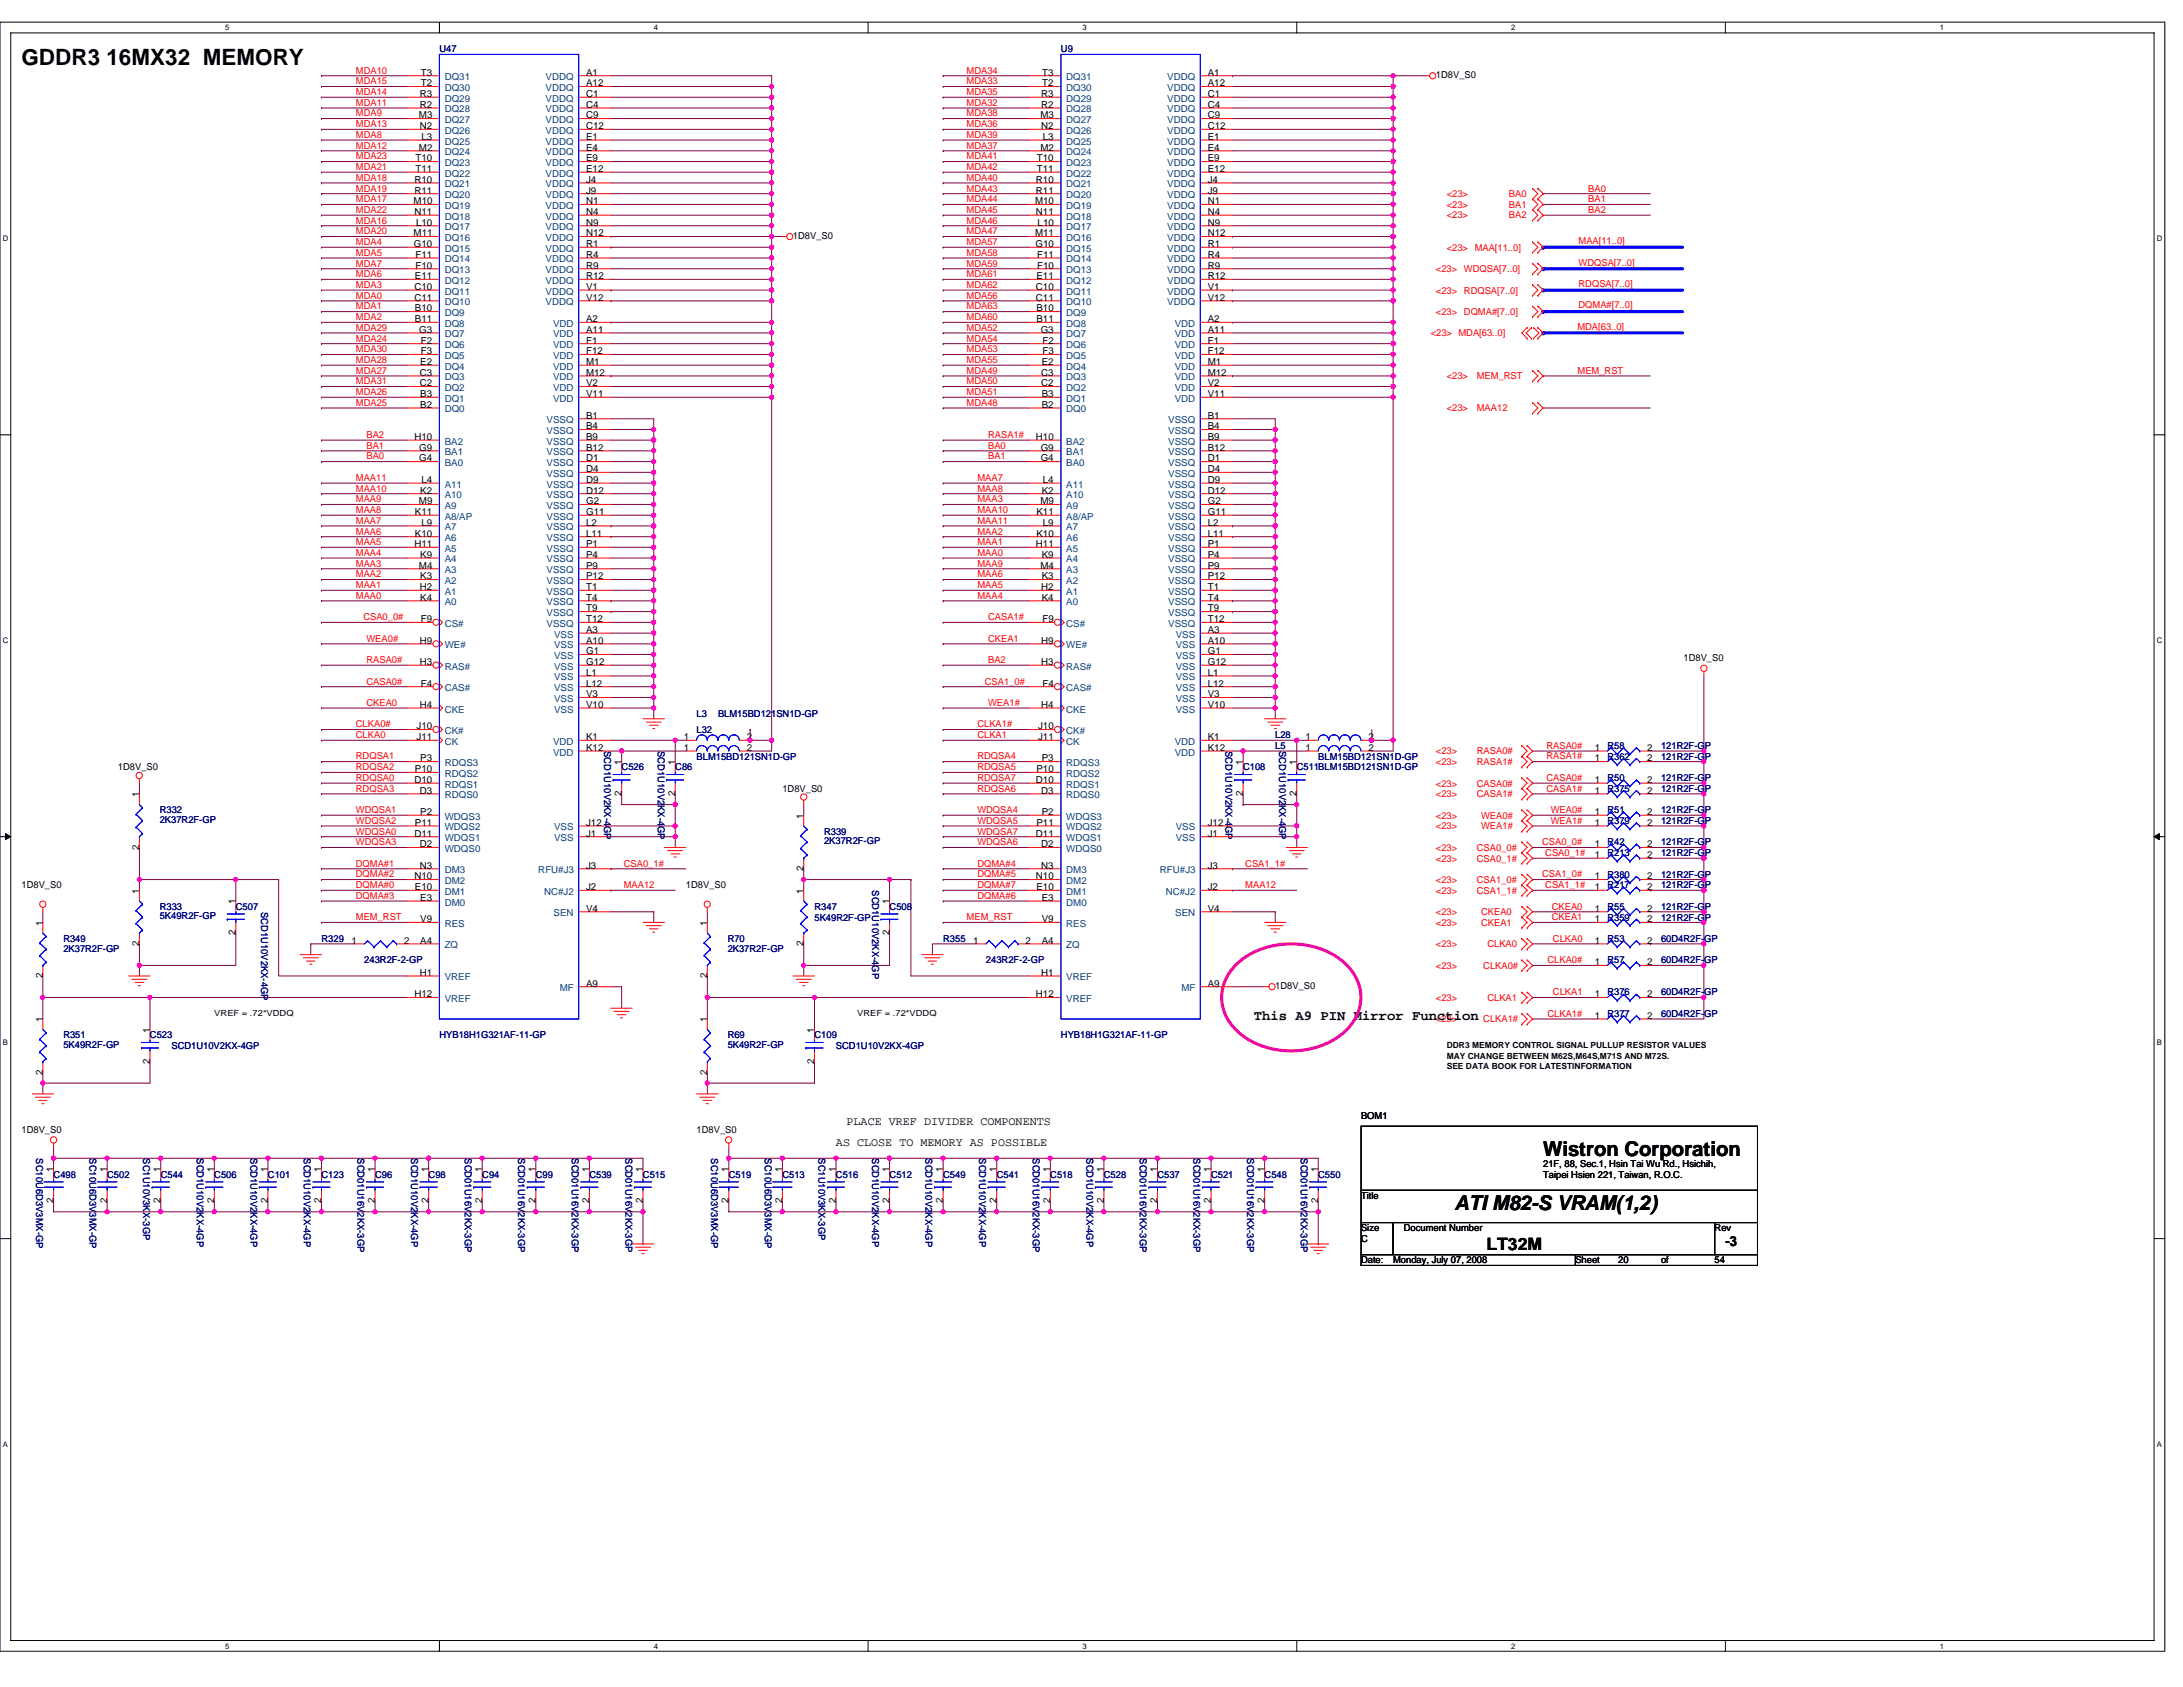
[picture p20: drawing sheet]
<svg xmlns="http://www.w3.org/2000/svg" width="279mm" height="216mm" viewBox="0 0 279 216" stroke-linecap="round" stroke-linejoin="round" font-family="sans-serif">
<defs><g id="words">
<text font-size="2.9" x="2.8" y="8.3">GDDR3 16MX32 MEMORY</text>
<g font-size="2.6">
<text x="197.5" y="147.9">Wistron Corporation</text>
<text x="186.1" y="154.9">ATI M82-S VRAM(1,2)</text>
</g>
<text font-size="2.2" x="190.2" y="160">LT32M</text>
<g font-size="1.8">
<text x="160.5" y="130.5">This A9 PIN Mirror Function</text>
<text x="220.8" y="159.5">-3</text>
</g>
<g font-size="1.5">
<text x="108.4" y="144">PLACE VREF DIVIDER COMPONENTS</text>
<text x="107" y="146.7">AS CLOSE TO MEMORY AS POSSIBLE</text>
</g>
<g font-size="1.2" fill="#f00">
<text x="45.6" y="9.4">MDA10</text>
<text x="45.6" y="10.8">MDA15</text>
<text x="123.7" y="9.4">MDA34</text>
<text x="123.7" y="10.8">MDA33</text>
<text x="45.6" y="17.7">MDA8</text>
<text x="45.6" y="16.3">MDA13</text>
<text x="45.6" y="14.9">MDA9</text>
<text x="45.6" y="13.5">MDA11</text>
<text x="45.6" y="12.2">MDA14</text>
<text x="123.7" y="12.2">MDA35</text>
<text x="123.7" y="13.5">MDA32</text>
<text x="123.7" y="16.3">MDA36</text>
<text x="123.7" y="14.9">MDA38</text>
<text x="123.7" y="17.7">MDA39</text>
<text x="45.6" y="19">MDA12</text>
<text x="45.6" y="20.4">MDA23</text>
<text x="45.6" y="23.1">MDA18</text>
<text x="45.6" y="21.8">MDA21</text>
<text x="123.7" y="19">MDA37</text>
<text x="123.7" y="23.1">MDA40</text>
<text x="123.7" y="21.8">MDA42</text>
<text x="123.7" y="20.4">MDA41</text>
<text x="45.6" y="27.3">MDA22</text>
<text x="45.6" y="28.6">MDA16</text>
<text x="45.6" y="24.5">MDA19</text>
<text x="45.6" y="30">MDA20</text>
<text x="45.6" y="25.9">MDA17</text>
<text x="123.7" y="25.9">MDA44</text>
<text x="123.7" y="24.5">MDA43</text>
<text x="123.7" y="30">MDA47</text>
<text x="123.7" y="28.6">MDA46</text>
<text x="123.7" y="27.3">MDA45</text>
<text x="185.2" y="26.6">&lt;23&gt;</text>
<text x="185.2" y="28">&lt;23&gt;</text>
<text x="185.2" y="25.2">&lt;23&gt;</text>
<text x="193.1" y="26.6">BA1</text>
<text x="193.1" y="28">BA2</text>
<text x="193.1" y="25.2">BA0</text>
<text x="203.3" y="24.5">BA0</text>
<text x="203.3" y="25.9">BA1</text>
<text x="203.3" y="27.3">BA2</text>
<text x="45.6" y="35.5">MDA6</text>
<text x="45.6" y="32.7">MDA5</text>
<text x="45.6" y="34.1">MDA7</text>
<text x="45.6" y="31.4">MDA4</text>
<text x="123.7" y="31.4">MDA57</text>
<text x="123.7" y="35.5">MDA61</text>
<text x="123.7" y="32.7">MDA58</text>
<text x="123.7" y="34.1">MDA59</text>
<text x="183.8" y="34.8">&lt;23&gt; WDQSA[7..0]</text>
<text x="185.2" y="32.1">&lt;23&gt; MAA[11..0]</text>
<text x="202" y="31.2">MAA[11..0]</text>
<text x="202" y="34">WDQSA[7..0]</text>
<text x="45.6" y="38.2">MDA0</text>
<text x="45.6" y="39.6">MDA1</text>
<text x="45.6" y="41">MDA2</text>
<text x="45.6" y="36.9">MDA3</text>
<text x="123.7" y="39.6">MDA63</text>
<text x="123.7" y="41">MDA60</text>
<text x="123.7" y="38.2">MDA56</text>
<text x="123.7" y="36.9">MDA62</text>
<text x="183.8" y="37.6">&lt;23&gt; RDQSA[7..0]</text>
<text x="183.8" y="40.3">&lt;23&gt; DQMA#[7..0]</text>
<text x="202" y="36.7">RDQSA[7..0]</text>
<text x="202" y="39.5">DQMA#[7..0]</text>
<text x="45.6" y="46.5">MDA28</text>
<text x="45.6" y="45.1">MDA30</text>
<text x="45.6" y="47.8">MDA27</text>
<text x="45.6" y="42.3">MDA29</text>
<text x="45.6" y="43.7">MDA24</text>
<text x="123.7" y="42.3">MDA52</text>
<text x="123.7" y="46.5">MDA55</text>
<text x="123.7" y="47.8">MDA49</text>
<text x="123.7" y="43.7">MDA54</text>
<text x="123.7" y="45.1">MDA53</text>
<text x="183.1" y="43.1">&lt;23&gt; MDA[63..0]</text>
<text x="201.9" y="42.2">MDA[63..0]</text>
<text x="201.9" y="47.8">MEM_RST</text>
<text x="45.6" y="51.9">MDA25</text>
<text x="45.6" y="49.2">MDA31</text>
<text x="45.6" y="50.6">MDA26</text>
<text x="123.7" y="49.2">MDA50</text>
<text x="123.7" y="50.6">MDA51</text>
<text x="123.7" y="51.9">MDA48</text>
<text x="185.2" y="48.5">&lt;23&gt;</text>
<text x="185.2" y="52.7">&lt;23&gt;</text>
<text x="189" y="48.5">MEM_RST</text>
<text x="189" y="52.7">MAA12</text>
<text x="46.9" y="58.8">BA0</text>
<text x="46.9" y="56">BA2</text>
<text x="46.9" y="57.4">BA1</text>
<text x="126.5" y="56">RASA1#</text>
<text x="126.5" y="58.8">BA1</text>
<text x="126.5" y="57.4">BA0</text>
<text x="45.6" y="64.3">MAA9</text>
<text x="45.6" y="62.9">MAA10</text>
<text x="45.6" y="65.7">MAA8</text>
<text x="45.6" y="61.6">MAA11</text>
<text x="125.1" y="64.3">MAA3</text>
<text x="125.1" y="61.6">MAA7</text>
<text x="125.1" y="62.9">MAA8</text>
<text x="125.1" y="65.7">MAA10</text>
<text x="45.6" y="71.1">MAA4</text>
<text x="45.6" y="67">MAA7</text>
<text x="45.6" y="69.8">MAA5</text>
<text x="45.6" y="68.4">MAA6</text>
<text x="125.1" y="71.1">MAA0</text>
<text x="125.1" y="69.8">MAA1</text>
<text x="125.1" y="68.4">MAA2</text>
<text x="125.1" y="67">MAA11</text>
<text x="45.6" y="73.9">MAA2</text>
<text x="45.6" y="72.5">MAA3</text>
<text x="45.6" y="76.6">MAA0</text>
<text x="45.6" y="75.3">MAA1</text>
<text x="125.1" y="75.3">MAA5</text>
<text x="125.1" y="76.6">MAA4</text>
<text x="125.1" y="72.5">MAA9</text>
<text x="125.1" y="73.9">MAA6</text>
<text x="46.5" y="79.4">CSA0_0#</text>
<text x="46.9" y="82.1">WEA0#</text>
<text x="126.5" y="82.1">CKEA1</text>
<text x="126.5" y="79.4">CASA1#</text>
<text x="46.9" y="87.6">CASA0#</text>
<text x="46.9" y="84.9">RASA0#</text>
<text x="126" y="87.6">CSA1_0#</text>
<text x="126.5" y="84.9">BA2</text>
<text x="45.6" y="93.1">CLKA0#</text>
<text x="45.6" y="94.5">CLKA0</text>
<text x="46.9" y="90.3">CKEA0</text>
<text x="125.1" y="93.1">CLKA1#</text>
<text x="125.1" y="94.5">CLKA1</text>
<text x="126.5" y="90.3">WEA1#</text>
<text x="197.9" y="95.8">RASA0#</text>
<text x="45.6" y="98.6">RDQSA2</text>
<text x="45.6" y="97.2">RDQSA1</text>
<text x="45.6" y="99.9">RDQSA0</text>
<text x="45.6" y="101.3">RDQSA3</text>
<text x="125.1" y="101.3">RDQSA6</text>
<text x="125.1" y="98.6">RDQSA5</text>
<text x="125.1" y="97.2">RDQSA4</text>
<text x="125.1" y="99.9">RDQSA7</text>
<text x="183.8" y="96.5">&lt;23&gt;</text>
<text x="183.8" y="100.7">&lt;23&gt;</text>
<text x="183.8" y="97.9">&lt;23&gt;</text>
<text x="189" y="96.5">RASA0#</text>
<text x="189" y="100.7">CASA0#</text>
<text x="189" y="97.9">RASA1#</text>
<text x="197.9" y="99.9">CASA0#</text>
<text x="197.9" y="101.3">CASA1#</text>
<text x="197.9" y="97.2">RASA1#</text>
<text x="45.6" y="105.4">WDQSA2</text>
<text x="45.6" y="104.1">WDQSA1</text>
<text x="45.6" y="106.8">WDQSA0</text>
<text x="125.1" y="105.4">WDQSA5</text>
<text x="125.1" y="104.1">WDQSA4</text>
<text x="125.1" y="106.8">WDQSA7</text>
<text x="183.8" y="104.8">&lt;23&gt;</text>
<text x="183.8" y="106.2">&lt;23&gt;</text>
<text x="183.8" y="102">&lt;23&gt;</text>
<text x="189" y="102">CASA1#</text>
<text x="189.6" y="104.8">WEA0#</text>
<text x="189.6" y="106.2">WEA1#</text>
<text x="198.5" y="104.1">WEA0#</text>
<text x="198.5" y="105.4">WEA1#</text>
<text x="45.6" y="110.9">DQMA#1</text>
<text x="45.6" y="112.3">DQMA#2</text>
<text x="45.6" y="113.7">DQMA#0</text>
<text x="45.6" y="108.2">WDQSA3</text>
<text x="79.8" y="110.9">CSA0_1#</text>
<text x="79.8" y="113.7">MAA12</text>
<text x="125.1" y="108.2">WDQSA6</text>
<text x="125.1" y="112.3">DQMA#5</text>
<text x="125.1" y="110.9">DQMA#4</text>
<text x="125.1" y="113.7">DQMA#7</text>
<text x="159.4" y="113.7">MAA12</text>
<text x="159.4" y="110.9">CSA1_1#</text>
<text x="183.8" y="113">&lt;23&gt;</text>
<text x="183.8" y="108.9">&lt;23&gt;</text>
<text x="183.8" y="110.3">&lt;23&gt;</text>
<text x="189" y="113">CSA1_0#</text>
<text x="189" y="108.9">CSA0_0#</text>
<text x="189" y="110.3">CSA0_1#</text>
<text x="197.4" y="108.2">CSA0_0#</text>
<text x="197.4" y="112.3">CSA1_0#</text>
<text x="197.8" y="113.7">CSA1_1#</text>
<text x="197.8" y="109.6">CSA0_1#</text>
<text x="45.6" y="117.8">MEM_RST</text>
<text x="45.6" y="115">DQMA#3</text>
<text x="123.7" y="117.8">MEM_RST</text>
<text x="125.1" y="115">DQMA#6</text>
<text x="183.8" y="117.1">&lt;23&gt;</text>
<text x="183.8" y="118.5">&lt;23&gt;</text>
<text x="183.8" y="114.4">&lt;23&gt;</text>
<text x="189" y="114.4">CSA1_1#</text>
<text x="189.6" y="117.1">CKEA0</text>
<text x="189.6" y="118.5">CKEA1</text>
<text x="198.6" y="116.4">CKEA0</text>
<text x="198.6" y="117.8">CKEA1</text>
<text x="183.8" y="124">&lt;23&gt;</text>
<text x="183.8" y="121.2">&lt;23&gt;</text>
<text x="189.8" y="124">CLKA0#</text>
<text x="190.4" y="121.2">CLKA0</text>
<text x="198.1" y="123.3">CLKA0#</text>
<text x="198.8" y="120.5">CLKA0</text>
<text x="183.8" y="130.8">&lt;23&gt;</text>
<text x="183.8" y="128.1">&lt;23&gt;</text>
<text x="189.8" y="130.8">CLKA1#</text>
<text x="190.4" y="128.1">CLKA1</text>
<text x="198.1" y="130.1">CLKA1#</text>
<text x="198.8" y="127.4">CLKA1</text>
</g>
<g font-size="1.2">
<text x="53.8" y="9.7">T3</text>
<text x="53.8" y="11">T2</text>
<text x="75" y="9.7">A1</text>
<text x="75" y="11">A12</text>
<text x="133.4" y="9.7">T3</text>
<text x="133.4" y="11">T2</text>
<text x="154.6" y="9.7">A1</text>
<text x="154.6" y="11">A12</text>
<text x="183.8" y="10">1D8V_S0</text>
<text x="53.6" y="15.2">M3</text>
<text x="53.7" y="12.4">R3</text>
<text x="53.7" y="13.8">R2</text>
<text x="53.7" y="16.5">N2</text>
<text x="53.9" y="17.9">L3</text>
<text x="75" y="12.4">C1</text>
<text x="75" y="13.8">C4</text>
<text x="75" y="15.2">C9</text>
<text x="75" y="16.5">C12</text>
<text x="75" y="17.9">E1</text>
<text x="133.2" y="15.2">M3</text>
<text x="133.3" y="12.4">R3</text>
<text x="133.3" y="13.8">R2</text>
<text x="133.3" y="16.5">N2</text>
<text x="133.5" y="17.9">L3</text>
<text x="154.6" y="12.4">C1</text>
<text x="154.6" y="13.8">C4</text>
<text x="154.6" y="15.2">C9</text>
<text x="154.6" y="16.5">C12</text>
<text x="154.6" y="17.9">E1</text>
<text x="53" y="23.4">R10</text>
<text x="53.2" y="20.7">T10</text>
<text x="53.2" y="22">T11</text>
<text x="53.6" y="19.3">M2</text>
<text x="75" y="19.3">E4</text>
<text x="75" y="20.7">E9</text>
<text x="75" y="22">E12</text>
<text x="75" y="23.4">J4</text>
<text x="132.6" y="23.4">R10</text>
<text x="132.7" y="20.7">T10</text>
<text x="132.7" y="22">T11</text>
<text x="133.2" y="19.3">M2</text>
<text x="154.6" y="19.3">E4</text>
<text x="154.6" y="20.7">E9</text>
<text x="154.6" y="22">E12</text>
<text x="154.6" y="23.4">J4</text>
<text x="52.9" y="26.1">M10</text>
<text x="53" y="24.8">R11</text>
<text x="53" y="27.5">N11</text>
<text x="53.3" y="28.9">L10</text>
<text x="75" y="24.8">J9</text>
<text x="75" y="26.1">N1</text>
<text x="75" y="27.5">N4</text>
<text x="75" y="28.9">N9</text>
<text x="132.5" y="26.1">M10</text>
<text x="132.6" y="24.8">R11</text>
<text x="132.6" y="27.5">N11</text>
<text x="132.8" y="28.9">L10</text>
<text x="154.6" y="24.8">J9</text>
<text x="154.6" y="26.1">N1</text>
<text x="154.6" y="27.5">N4</text>
<text x="154.6" y="28.9">N9</text>
<text x="52.9" y="30.2">M11</text>
<text x="53" y="31.6">G10</text>
<text x="53.1" y="35.7">E11</text>
<text x="53.2" y="33">F11</text>
<text x="53.2" y="34.4">F10</text>
<text x="75" y="30.2">N12</text>
<text x="75" y="31.6">R1</text>
<text x="75" y="33">R4</text>
<text x="75" y="34.4">R9</text>
<text x="75" y="35.7">R12</text>
<text x="101.5" y="30.6">1D8V_S0</text>
<text x="132.5" y="30.2">M11</text>
<text x="132.5" y="31.6">G10</text>
<text x="132.7" y="35.7">E11</text>
<text x="132.7" y="33">F11</text>
<text x="132.7" y="34.4">F10</text>
<text x="154.6" y="30.2">N12</text>
<text x="154.6" y="31.6">R1</text>
<text x="154.6" y="33">R4</text>
<text x="154.6" y="34.4">R9</text>
<text x="154.6" y="35.7">R12</text>
<text x="53" y="37.1">C10</text>
<text x="53" y="38.5">C11</text>
<text x="53.1" y="39.9">B10</text>
<text x="53.1" y="41.2">B11</text>
<text x="75" y="41.2">A2</text>
<text x="75" y="37.1">V1</text>
<text x="75" y="38.5">V12</text>
<text x="132.6" y="37.1">C10</text>
<text x="132.6" y="38.5">C11</text>
<text x="132.7" y="39.9">B10</text>
<text x="132.7" y="41.2">B11</text>
<text x="154.6" y="37.1">V1</text>
<text x="154.6" y="38.5">V12</text>
<text x="154.6" y="41.2">A2</text>
<text x="53.7" y="42.6">G3</text>
<text x="53.8" y="46.7">E2</text>
<text x="53.9" y="44">F2</text>
<text x="53.9" y="45.3">F3</text>
<text x="75" y="42.6">A11</text>
<text x="75" y="44">F1</text>
<text x="75" y="45.3">F12</text>
<text x="75" y="46.7">M1</text>
<text x="133.2" y="42.6">G3</text>
<text x="133.3" y="46.7">E2</text>
<text x="133.4" y="44">F2</text>
<text x="133.4" y="45.3">F3</text>
<text x="154.6" y="42.6">A11</text>
<text x="154.6" y="44">F1</text>
<text x="154.6" y="45.3">F12</text>
<text x="154.6" y="46.7">M1</text>
<text x="53.7" y="48.1">C3</text>
<text x="53.7" y="49.4">C2</text>
<text x="53.8" y="50.8">B3</text>
<text x="53.8" y="52.2">B2</text>
<text x="75" y="53.6">B1</text>
<text x="75" y="48.1">M12</text>
<text x="75" y="49.4">V2</text>
<text x="75" y="50.8">V11</text>
<text x="133.3" y="48.1">C3</text>
<text x="133.3" y="49.4">C2</text>
<text x="133.3" y="50.8">B3</text>
<text x="133.3" y="52.2">B2</text>
<text x="154.6" y="53.6">B1</text>
<text x="154.6" y="48.1">M12</text>
<text x="154.6" y="49.4">V2</text>
<text x="154.6" y="50.8">V11</text>
<text x="53" y="56.3">H10</text>
<text x="53.7" y="57.7">G9</text>
<text x="53.7" y="59.1">G4</text>
<text x="75" y="54.9">B4</text>
<text x="75" y="56.3">B9</text>
<text x="75" y="57.7">B12</text>
<text x="75" y="59.1">D1</text>
<text x="132.6" y="56.3">H10</text>
<text x="133.2" y="57.7">G9</text>
<text x="133.2" y="59.1">G4</text>
<text x="154.6" y="54.9">B4</text>
<text x="154.6" y="56.3">B9</text>
<text x="154.6" y="57.7">B12</text>
<text x="154.6" y="59.1">D1</text>
<text x="53.1" y="65.9">K11</text>
<text x="53.6" y="64.5">M9</text>
<text x="53.8" y="63.2">K2</text>
<text x="53.9" y="61.8">L4</text>
<text x="75" y="60.4">D4</text>
<text x="75" y="61.8">D9</text>
<text x="75" y="63.2">D12</text>
<text x="75" y="64.5">G2</text>
<text x="75" y="65.9">G11</text>
<text x="132.7" y="65.9">K11</text>
<text x="133.2" y="64.5">M9</text>
<text x="133.3" y="63.2">K2</text>
<text x="133.5" y="61.8">L4</text>
<text x="154.6" y="60.4">D4</text>
<text x="154.6" y="61.8">D9</text>
<text x="154.6" y="63.2">D12</text>
<text x="154.6" y="64.5">G2</text>
<text x="154.6" y="65.9">G11</text>
<text x="53" y="70">H11</text>
<text x="53.1" y="68.7">K10</text>
<text x="53.8" y="71.4">K9</text>
<text x="53.9" y="67.3">L9</text>
<text x="75" y="67.3">L2</text>
<text x="75" y="68.7">L11</text>
<text x="75" y="70">P1</text>
<text x="75" y="71.4">P4</text>
<text x="132.6" y="70">H11</text>
<text x="132.7" y="68.7">K10</text>
<text x="133.3" y="71.4">K9</text>
<text x="133.5" y="67.3">L9</text>
<text x="154.6" y="67.3">L2</text>
<text x="154.6" y="68.7">L11</text>
<text x="154.6" y="70">P1</text>
<text x="154.6" y="71.4">P4</text>
<text x="53.6" y="72.8">M4</text>
<text x="53.7" y="75.5">H2</text>
<text x="53.8" y="76.9">K4</text>
<text x="53.8" y="74.1">K3</text>
<text x="75" y="72.8">P9</text>
<text x="75" y="74.1">P12</text>
<text x="75" y="75.5">T1</text>
<text x="75" y="76.9">T4</text>
<text x="133.2" y="72.8">M4</text>
<text x="133.3" y="75.5">H2</text>
<text x="133.3" y="76.9">K4</text>
<text x="133.3" y="74.1">K3</text>
<text x="154.6" y="72.8">P9</text>
<text x="154.6" y="74.1">P12</text>
<text x="154.6" y="75.5">T1</text>
<text x="154.6" y="76.9">T4</text>
<text x="53.7" y="82.4">H9</text>
<text x="53.9" y="79.6">F9</text>
<text x="75" y="81">A3</text>
<text x="75" y="82.4">A10</text>
<text x="75" y="83.7">G1</text>
<text x="75" y="78.3">T9</text>
<text x="75" y="79.6">T12</text>
<text x="133.3" y="82.4">H9</text>
<text x="133.4" y="79.6">F9</text>
<text x="154.6" y="81">A3</text>
<text x="154.6" y="82.4">A10</text>
<text x="154.6" y="83.7">G1</text>
<text x="154.6" y="78.3">T9</text>
<text x="154.6" y="79.6">T12</text>
<text x="53.7" y="85.1">H3</text>
<text x="53.9" y="87.9">F4</text>
<text x="75" y="85.1">G12</text>
<text x="75" y="86.5">L1</text>
<text x="75" y="87.9">L12</text>
<text x="75" y="89.2">V3</text>
<text x="133.3" y="85.1">H3</text>
<text x="133.4" y="87.9">F4</text>
<text x="154.6" y="85.1">G12</text>
<text x="154.6" y="86.5">L1</text>
<text x="154.6" y="87.9">L12</text>
<text x="154.6" y="89.2">V3</text>
<text x="215.5" y="84.6">1D8V_S0</text>
<text x="53.3" y="94.7">J11</text>
<text x="53.3" y="93.3">J10</text>
<text x="53.7" y="90.6">H4</text>
<text x="75" y="90.6">V10</text>
<text x="75" y="94.7">K1</text>
<text x="87.5" y="94.7">1</text>
<text x="95.6" y="94.7">2</text>
<text x="132.9" y="94.7">J11</text>
<text x="132.9" y="93.3">J10</text>
<text x="133.3" y="90.6">H4</text>
<text x="154.6" y="90.6">V10</text>
<text x="154.6" y="94.7">K1</text>
<text x="167.1" y="94.7">1</text>
<text x="175.2" y="94.7">2</text>
<text x="15.1" y="98.6">1D8V_S0</text>
<text x="53" y="100.2">D10</text>
<text x="53.1" y="98.8">P10</text>
<text x="53.7" y="101.6">D3</text>
<text x="53.8" y="97.5">P3</text>
<text x="75" y="96.1">K12</text>
<text x="79.5" y="101.9" transform="rotate(-90 79.5 101.9)">2</text>
<text x="79.5" y="97.9" transform="rotate(-90 79.5 97.9)">1</text>
<text x="86.4" y="101.9" transform="rotate(-90 86.4 101.9)">2</text>
<text x="86.4" y="97.9" transform="rotate(-90 86.4 97.9)">1</text>
<text x="87.5" y="96.1">1</text>
<text x="95.6" y="96.1">2</text>
<text x="100.1" y="101.3">1D8V_S0</text>
<text x="132.6" y="100.2">D10</text>
<text x="132.7" y="98.8">P10</text>
<text x="133.3" y="101.6">D3</text>
<text x="133.3" y="97.5">P3</text>
<text x="154.6" y="96.1">K12</text>
<text x="159.1" y="101.9" transform="rotate(-90 159.1 101.9)">2</text>
<text x="159.1" y="97.9" transform="rotate(-90 159.1 97.9)">1</text>
<text x="165.9" y="101.9" transform="rotate(-90 165.9 101.9)">2</text>
<text x="165.9" y="97.9" transform="rotate(-90 165.9 97.9)">1</text>
<text x="167.1" y="96.1">1</text>
<text x="175.2" y="96.1">2</text>
<text x="204.1" y="97.5">1</text>
<text x="204.1" y="101.6">1</text>
<text x="204.1" y="96.1">1</text>
<text x="204.1" y="100.2">1</text>
<text x="210.8" y="97.5">2</text>
<text x="210.8" y="101.6">2</text>
<text x="210.8" y="96.1">2</text>
<text x="210.8" y="100.2">2</text>
<text x="17.8" y="102" transform="rotate(-90 17.8 102)">1</text>
<text x="53" y="107.1">D11</text>
<text x="53.1" y="105.7">P11</text>
<text x="53.8" y="104.3">P2</text>
<text x="75" y="107.1">J1</text>
<text x="75" y="105.7">J12</text>
<text x="102.8" y="104.8" transform="rotate(-90 102.8 104.8)">1</text>
<text x="132.6" y="107.1">D11</text>
<text x="132.7" y="105.7">P11</text>
<text x="133.3" y="104.3">P2</text>
<text x="154.6" y="107.1">J1</text>
<text x="154.6" y="105.7">J12</text>
<text x="204.1" y="104.3">1</text>
<text x="204.1" y="105.7">1</text>
<text x="210.8" y="104.3">2</text>
<text x="210.8" y="105.7">2</text>
<text x="2.8" y="113.7">1D8V_S0</text>
<text x="17.8" y="108.7" transform="rotate(-90 17.8 108.7)">2</text>
<text x="53" y="112.5">N10</text>
<text x="53.1" y="113.9">E10</text>
<text x="53.7" y="111.2">N3</text>
<text x="53.7" y="108.4">D2</text>
<text x="75" y="113.9">J2</text>
<text x="75" y="111.2">J3</text>
<text x="87.8" y="113.7">1D8V_S0</text>
<text x="102.8" y="111.5" transform="rotate(-90 102.8 111.5)">2</text>
<text x="132.6" y="112.5">N10</text>
<text x="132.7" y="113.9">E10</text>
<text x="133.3" y="111.2">N3</text>
<text x="133.3" y="108.4">D2</text>
<text x="154.6" y="113.9">J2</text>
<text x="154.6" y="111.2">J3</text>
<text x="204.1" y="108.4">1</text>
<text x="204.1" y="112.5">1</text>
<text x="204.1" y="109.8">1</text>
<text x="204.1" y="113.9">1</text>
<text x="210.8" y="108.4">2</text>
<text x="210.8" y="112.5">2</text>
<text x="210.8" y="109.8">2</text>
<text x="210.8" y="113.9">2</text>
<text x="5.5" y="118.5" transform="rotate(-90 5.5 118.5)">1</text>
<text x="17.8" y="114.4" transform="rotate(-90 17.8 114.4)">1</text>
<text x="30.2" y="119.7" transform="rotate(-90 30.2 119.7)">2</text>
<text x="30.2" y="115.7" transform="rotate(-90 30.2 115.7)">1</text>
<text x="53.8" y="115.3">E3</text>
<text x="53.8" y="118">V9</text>
<text x="75" y="116.7">V4</text>
<text x="90.5" y="118.5" transform="rotate(-90 90.5 118.5)">1</text>
<text x="102.8" y="114.4" transform="rotate(-90 102.8 114.4)">1</text>
<text x="113.8" y="119.7" transform="rotate(-90 113.8 119.7)">2</text>
<text x="113.8" y="115.7" transform="rotate(-90 113.8 115.7)">1</text>
<text x="133.3" y="115.3">E3</text>
<text x="133.3" y="118">V9</text>
<text x="154.6" y="116.7">V4</text>
<text x="204.1" y="116.7">1</text>
<text x="204.1" y="118">1</text>
<text x="210.8" y="116.7">2</text>
<text x="210.8" y="118">2</text>
<text x="5.5" y="125.2" transform="rotate(-90 5.5 125.2)">2</text>
<text x="17.8" y="121.1" transform="rotate(-90 17.8 121.1)">2</text>
<text x="45" y="120.8">1</text>
<text x="51.7" y="120.8">2</text>
<text x="53.7" y="124.9">H1</text>
<text x="53.8" y="120.8">A4</text>
<text x="90.5" y="125.2" transform="rotate(-90 90.5 125.2)">2</text>
<text x="102.8" y="121.1" transform="rotate(-90 102.8 121.1)">2</text>
<text x="124.6" y="120.8">1</text>
<text x="131.3" y="120.8">2</text>
<text x="133.3" y="124.9">H1</text>
<text x="133.3" y="120.8">A4</text>
<text x="204.1" y="120.8">1</text>
<text x="204.1" y="123.5">1</text>
<text x="210.8" y="120.8">2</text>
<text x="210.8" y="123.5">2</text>
<text x="5.5" y="130.8" transform="rotate(-90 5.5 130.8)">1</text>
<text x="53" y="127.6">H12</text>
<text x="75" y="126.3">A9</text>
<text x="90.5" y="130.8" transform="rotate(-90 90.5 130.8)">1</text>
<text x="132.6" y="127.6">H12</text>
<text x="154.6" y="126.3">A9</text>
<text x="163.2" y="126.6">1D8V_S0</text>
<text x="204.1" y="130.4">1</text>
<text x="204.1" y="127.6">1</text>
<text x="210.8" y="130.4">2</text>
<text x="210.8" y="127.6">2</text>
<text x="5.5" y="137.5" transform="rotate(-90 5.5 137.5)">2</text>
<text x="19.2" y="136.2" transform="rotate(-90 19.2 136.2)">2</text>
<text x="19.2" y="132.2" transform="rotate(-90 19.2 132.2)">1</text>
<text x="90.5" y="137.5" transform="rotate(-90 90.5 137.5)">2</text>
<text x="104.2" y="136.2" transform="rotate(-90 104.2 136.2)">2</text>
<text x="104.2" y="132.2" transform="rotate(-90 104.2 132.2)">1</text>
<text x="174.2" y="143.2">BOM1</text>
<text x="2.8" y="145">1D8V_S0</text>
<text x="89.2" y="145">1D8V_S0</text>
<text x="197.5" y="149.4">21F, 88, Sec.1, Hsin Tai Wu Rd., Hsichih,</text>
<text x="6.8" y="154" transform="rotate(-90 6.8 154)">2</text>
<text x="6.8" y="150" transform="rotate(-90 6.8 150)">1</text>
<text x="13.7" y="154" transform="rotate(-90 13.7 154)">2</text>
<text x="13.7" y="150" transform="rotate(-90 13.7 150)">1</text>
<text x="20.6" y="154" transform="rotate(-90 20.6 154)">2</text>
<text x="20.6" y="150" transform="rotate(-90 20.6 150)">1</text>
<text x="27.4" y="154" transform="rotate(-90 27.4 154)">2</text>
<text x="27.4" y="150" transform="rotate(-90 27.4 150)">1</text>
<text x="34.3" y="154" transform="rotate(-90 34.3 154)">2</text>
<text x="34.3" y="150" transform="rotate(-90 34.3 150)">1</text>
<text x="41.1" y="154" transform="rotate(-90 41.1 154)">2</text>
<text x="41.1" y="150" transform="rotate(-90 41.1 150)">1</text>
<text x="48" y="154" transform="rotate(-90 48 154)">2</text>
<text x="48" y="150" transform="rotate(-90 48 150)">1</text>
<text x="54.8" y="154" transform="rotate(-90 54.8 154)">2</text>
<text x="54.8" y="150" transform="rotate(-90 54.8 150)">1</text>
<text x="61.7" y="154" transform="rotate(-90 61.7 154)">2</text>
<text x="61.7" y="150" transform="rotate(-90 61.7 150)">1</text>
<text x="68.6" y="154" transform="rotate(-90 68.6 154)">2</text>
<text x="68.6" y="150" transform="rotate(-90 68.6 150)">1</text>
<text x="75.4" y="154" transform="rotate(-90 75.4 154)">2</text>
<text x="75.4" y="150" transform="rotate(-90 75.4 150)">1</text>
<text x="82.3" y="154" transform="rotate(-90 82.3 154)">2</text>
<text x="82.3" y="150" transform="rotate(-90 82.3 150)">1</text>
<text x="93.3" y="154" transform="rotate(-90 93.3 154)">2</text>
<text x="93.3" y="150" transform="rotate(-90 93.3 150)">1</text>
<text x="100.1" y="154" transform="rotate(-90 100.1 154)">2</text>
<text x="100.1" y="150" transform="rotate(-90 100.1 150)">1</text>
<text x="107" y="154" transform="rotate(-90 107 154)">2</text>
<text x="107" y="150" transform="rotate(-90 107 150)">1</text>
<text x="113.8" y="154" transform="rotate(-90 113.8 154)">2</text>
<text x="113.8" y="150" transform="rotate(-90 113.8 150)">1</text>
<text x="120.7" y="154" transform="rotate(-90 120.7 154)">2</text>
<text x="120.7" y="150" transform="rotate(-90 120.7 150)">1</text>
<text x="127.6" y="154" transform="rotate(-90 127.6 154)">2</text>
<text x="127.6" y="150" transform="rotate(-90 127.6 150)">1</text>
<text x="134.4" y="154" transform="rotate(-90 134.4 154)">2</text>
<text x="134.4" y="150" transform="rotate(-90 134.4 150)">1</text>
<text x="141.3" y="154" transform="rotate(-90 141.3 154)">2</text>
<text x="141.3" y="150" transform="rotate(-90 141.3 150)">1</text>
<text x="148.1" y="154" transform="rotate(-90 148.1 154)">2</text>
<text x="148.1" y="150" transform="rotate(-90 148.1 150)">1</text>
<text x="155" y="154" transform="rotate(-90 155 154)">2</text>
<text x="155" y="150" transform="rotate(-90 155 150)">1</text>
<text x="161.8" y="154" transform="rotate(-90 161.8 154)">2</text>
<text x="161.8" y="150" transform="rotate(-90 161.8 150)">1</text>
<text x="168.7" y="154" transform="rotate(-90 168.7 154)">2</text>
<text x="168.7" y="150" transform="rotate(-90 168.7 150)">1</text>
<text x="174.2" y="153.5">Title</text>
<text x="197.5" y="150.8">Taipei Hsien 221, Taiwan, R.O.C.</text>
<text x="174.2" y="159">C</text>
<text x="174.2" y="157.6">Size</text>
<text x="174.2" y="161.7">Date:</text>
<text x="178.3" y="161.7">Monday, July 07, 2008</text>
<text x="179.7" y="157.6">Document Number</text>
<text x="201.6" y="161.7">Sheet</text>
<text x="207.1" y="161.7">20</text>
<text x="212.6" y="161.7">of</text>
<text x="219.5" y="157.6">Rev</text>
<text x="219.5" y="161.7">54</text>
</g>
<g font-size="1.2" fill="#000080">
<text x="56.2" y="6.7">U47</text>
<text x="135.8" y="6.7">U9</text>
<text x="89.2" y="91.7">L3</text>
<text x="89.2" y="93.8">L32</text>
<text x="91.9" y="91.7">BLM15BD121SN1D-GP</text>
<text x="163.2" y="95.9">L5</text>
<text x="163.2" y="94.5">L28</text>
<text x="205.7" y="95.9">R58</text>
<text x="212.6" y="95.9">121R2F-GP</text>
<text x="77.3" y="96.1" transform="rotate(90 77.3 96.1)">SCD1U10V2KX-4GP</text>
<text x="79.6" y="98.6">C526</text>
<text x="84.2" y="96.1" transform="rotate(90 84.2 96.1)">SCD1U10V2KX-4GP</text>
<text x="86.4" y="98.6">C86</text>
<text x="89.2" y="97.2">BLM15BD121SN1D-GP</text>
<text x="156.9" y="96.1" transform="rotate(90 156.9 96.1)">SCD1U10V2KX-4GP</text>
<text x="159.1" y="98.6">C108</text>
<text x="163.7" y="96.1" transform="rotate(90 163.7 96.1)">SCD1U10V2KX-4GP</text>
<text x="166" y="98.6">C511BLM15BD121SN1D-GP</text>
<text x="168.7" y="97.2">BLM15BD121SN1D-GP</text>
<text x="205.7" y="97.2">R362</text>
<text x="205.7" y="101.3">R375</text>
<text x="205.7" y="100">R50</text>
<text x="212.6" y="97.2">121R2F-GP</text>
<text x="212.6" y="101.3">121R2F-GP</text>
<text x="212.6" y="100">121R2F-GP</text>
<text x="20.4" y="104.1">R332</text>
<text x="20.4" y="105.3">2K37R2F-GP</text>
<text x="105.5" y="106.8">R339</text>
<text x="205.7" y="104.1">R51</text>
<text x="205.7" y="105.5">R379</text>
<text x="212.6" y="105.5">121R2F-GP</text>
<text x="212.6" y="104.1">121R2F-GP</text>
<text x="105.5" y="108.1">2K37R2F-GP</text>
<text x="111.6" y="113.9" transform="rotate(90 111.6 113.9)">SCD1U10V2KX-4GP</text>
<text x="205.7" y="108.2">R42</text>
<text x="205.7" y="112.3">R380</text>
<text x="205.7" y="109.6">R213</text>
<text x="205.7" y="113.7">R217</text>
<text x="212.6" y="112.3">121R2F-GP</text>
<text x="212.6" y="109.6">121R2F-GP</text>
<text x="212.6" y="113.7">121R2F-GP</text>
<text x="212.6" y="108.2">121R2F-GP</text>
<text x="20.4" y="116.4">R333</text>
<text x="20.4" y="117.7">5K49R2F-GP</text>
<text x="30.2" y="116.4">C507</text>
<text x="33.4" y="116.7" transform="rotate(90 33.4 116.7)">SCD1U10V2KX-4GP</text>
<text x="104.2" y="116.4">R347</text>
<text x="104.2" y="117.8">5K49R2F-GP</text>
<text x="113.9" y="116.4">C508</text>
<text x="205.7" y="116.4">R55</text>
<text x="205.7" y="117.8">R359</text>
<text x="212.6" y="117.8">121R2F-GP</text>
<text x="212.6" y="116.4">121R2F-GP</text>
<text x="8.1" y="120.5">R349</text>
<text x="8.1" y="121.8">2K37R2F-GP</text>
<text x="41.1" y="120.5">R329</text>
<text x="46.6" y="123.3">243R2F-2-GP</text>
<text x="93.1" y="120.5">R70</text>
<text x="93.1" y="121.8">2K37R2F-GP</text>
<text x="120.7" y="120.5">R355</text>
<text x="126.2" y="123.3">243R2F-2-GP</text>
<text x="205.7" y="120.5">R53</text>
<text x="205.7" y="123.3">R57</text>
<text x="212.6" y="120.5">60D4R2F-GP</text>
<text x="212.6" y="123.3">60D4R2F-GP</text>
<text x="205.7" y="130.2">R377</text>
<text x="205.7" y="127.4">R376</text>
<text x="212.6" y="130.2">60D4R2F-GP</text>
<text x="212.6" y="127.4">60D4R2F-GP</text>
<text x="8.1" y="132.9">R351</text>
<text x="8.1" y="134.1">5K49R2F-GP</text>
<text x="19.2" y="132.9">C523</text>
<text x="21.9" y="134.3">SCD1U10V2KX-4GP</text>
<text x="56.2" y="132.9">HYB18H1G321AF-11-GP</text>
<text x="93.1" y="132.9">R69</text>
<text x="93.1" y="134.1">5K49R2F-GP</text>
<text x="104.2" y="132.9">C109</text>
<text x="107" y="134.3">SCD1U10V2KX-4GP</text>
<text x="135.8" y="132.9">HYB18H1G321AF-11-GP</text>
<text x="4.6" y="148.2" transform="rotate(90 4.6 148.2)">SC10U6D3V3MX-GP</text>
<text x="11.5" y="148.2" transform="rotate(90 11.5 148.2)">SC10U6D3V3MX-GP</text>
<text x="18.3" y="148.2" transform="rotate(90 18.3 148.2)">SC1U10V3KX-3GP</text>
<text x="25.2" y="148.2" transform="rotate(90 25.2 148.2)">SCD1U10V2KX-4GP</text>
<text x="32" y="148.2" transform="rotate(90 32 148.2)">SCD1U10V2KX-4GP</text>
<text x="38.9" y="148.2" transform="rotate(90 38.9 148.2)">SCD1U10V2KX-4GP</text>
<text x="45.8" y="148.2" transform="rotate(90 45.8 148.2)">SCD01U16V2KX-3GP</text>
<text x="52.6" y="148.2" transform="rotate(90 52.6 148.2)">SCD1U10V2KX-4GP</text>
<text x="59.5" y="148.2" transform="rotate(90 59.5 148.2)">SCD01U16V2KX-3GP</text>
<text x="66.3" y="148.2" transform="rotate(90 66.3 148.2)">SCD01U16V2KX-3GP</text>
<text x="73.2" y="148.2" transform="rotate(90 73.2 148.2)">SCD01U16V2KX-3GP</text>
<text x="80.1" y="148.2" transform="rotate(90 80.1 148.2)">SCD01U16V2KX-3GP</text>
<text x="91" y="148.2" transform="rotate(90 91 148.2)">SC10U6D3V3MX-GP</text>
<text x="97.9" y="148.2" transform="rotate(90 97.9 148.2)">SC10U6D3V3MX-GP</text>
<text x="104.8" y="148.2" transform="rotate(90 104.8 148.2)">SC1U10V3KX-3GP</text>
<text x="111.6" y="148.2" transform="rotate(90 111.6 148.2)">SCD1U10V2KX-4GP</text>
<text x="118.5" y="148.2" transform="rotate(90 118.5 148.2)">SCD1U10V2KX-4GP</text>
<text x="125.3" y="148.2" transform="rotate(90 125.3 148.2)">SCD1U10V2KX-4GP</text>
<text x="132.2" y="148.2" transform="rotate(90 132.2 148.2)">SCD01U16V2KX-3GP</text>
<text x="139" y="148.2" transform="rotate(90 139 148.2)">SCD1U10V2KX-4GP</text>
<text x="145.9" y="148.2" transform="rotate(90 145.9 148.2)">SCD01U16V2KX-3GP</text>
<text x="152.8" y="148.2" transform="rotate(90 152.8 148.2)">SCD01U16V2KX-3GP</text>
<text x="159.6" y="148.2" transform="rotate(90 159.6 148.2)">SCD01U16V2KX-3GP</text>
<text x="166.5" y="148.2" transform="rotate(90 166.5 148.2)">SCD01U16V2KX-3GP</text>
<text x="6.9" y="150.7">C498</text>
<text x="13.7" y="150.7">C502</text>
<text x="20.6" y="150.7">C544</text>
<text x="27.4" y="150.7">C506</text>
<text x="34.3" y="150.7">C101</text>
<text x="41.1" y="150.7">C123</text>
<text x="48" y="150.7">C96</text>
<text x="54.9" y="150.7">C98</text>
<text x="61.7" y="150.7">C94</text>
<text x="68.6" y="150.7">C99</text>
<text x="75.4" y="150.7">C539</text>
<text x="82.3" y="150.7">C515</text>
<text x="93.3" y="150.7">C519</text>
<text x="100.1" y="150.7">C513</text>
<text x="107" y="150.7">C516</text>
<text x="113.9" y="150.7">C512</text>
<text x="120.7" y="150.7">C549</text>
<text x="127.6" y="150.7">C541</text>
<text x="134.4" y="150.7">C518</text>
<text x="141.3" y="150.7">C528</text>
<text x="148.1" y="150.7">C537</text>
<text x="155" y="150.7">C521</text>
<text x="161.9" y="150.7">C548</text>
<text x="168.7" y="150.7">C550</text>
</g>
<g font-size="1.2" fill="#004080">
<text x="56.9" y="10.3">DQ31</text>
<text x="56.9" y="11.6">DQ30</text>
<text x="69.8" y="10.3">VDDQ</text>
<text x="69.8" y="11.6">VDDQ</text>
<text x="136.5" y="10.3">DQ31</text>
<text x="136.5" y="11.6">DQ30</text>
<text x="149.4" y="10.3">VDDQ</text>
<text x="149.4" y="11.6">VDDQ</text>
<text x="56.9" y="13">DQ29</text>
<text x="56.9" y="14.4">DQ28</text>
<text x="56.9" y="15.7">DQ27</text>
<text x="56.9" y="17.1">DQ26</text>
<text x="69.8" y="13">VDDQ</text>
<text x="69.8" y="14.4">VDDQ</text>
<text x="69.8" y="15.7">VDDQ</text>
<text x="69.8" y="17.1">VDDQ</text>
<text x="136.5" y="13">DQ29</text>
<text x="136.5" y="14.4">DQ28</text>
<text x="136.5" y="15.7">DQ27</text>
<text x="136.5" y="17.1">DQ26</text>
<text x="149.4" y="13">VDDQ</text>
<text x="149.4" y="14.4">VDDQ</text>
<text x="149.4" y="15.7">VDDQ</text>
<text x="149.4" y="17.1">VDDQ</text>
<text x="56.9" y="18.5">DQ25</text>
<text x="56.9" y="19.9">DQ24</text>
<text x="56.9" y="21.3">DQ23</text>
<text x="56.9" y="22.6">DQ22</text>
<text x="56.9" y="24">DQ21</text>
<text x="69.8" y="18.5">VDDQ</text>
<text x="69.8" y="19.9">VDDQ</text>
<text x="69.8" y="21.3">VDDQ</text>
<text x="69.8" y="22.6">VDDQ</text>
<text x="69.8" y="24">VDDQ</text>
<text x="136.5" y="18.5">DQ25</text>
<text x="136.5" y="19.9">DQ24</text>
<text x="136.5" y="21.3">DQ23</text>
<text x="136.5" y="22.6">DQ22</text>
<text x="136.5" y="24">DQ21</text>
<text x="149.4" y="18.5">VDDQ</text>
<text x="149.4" y="19.9">VDDQ</text>
<text x="149.4" y="21.3">VDDQ</text>
<text x="149.4" y="22.6">VDDQ</text>
<text x="149.4" y="24">VDDQ</text>
<text x="56.9" y="25.4">DQ20</text>
<text x="56.9" y="26.7">DQ19</text>
<text x="56.9" y="28.1">DQ18</text>
<text x="56.9" y="29.5">DQ17</text>
<text x="69.8" y="25.4">VDDQ</text>
<text x="69.8" y="26.7">VDDQ</text>
<text x="69.8" y="28.1">VDDQ</text>
<text x="69.8" y="29.5">VDDQ</text>
<text x="136.5" y="25.4">DQ20</text>
<text x="136.5" y="26.7">DQ19</text>
<text x="136.5" y="28.1">DQ18</text>
<text x="136.5" y="29.5">DQ17</text>
<text x="149.4" y="25.4">VDDQ</text>
<text x="149.4" y="26.7">VDDQ</text>
<text x="149.4" y="28.1">VDDQ</text>
<text x="149.4" y="29.5">VDDQ</text>
<text x="56.9" y="30.8">DQ16</text>
<text x="56.9" y="32.2">DQ15</text>
<text x="56.9" y="33.6">DQ14</text>
<text x="56.9" y="35">DQ13</text>
<text x="69.8" y="30.8">VDDQ</text>
<text x="69.8" y="32.2">VDDQ</text>
<text x="69.8" y="33.6">VDDQ</text>
<text x="69.8" y="35">VDDQ</text>
<text x="136.5" y="30.8">DQ16</text>
<text x="136.5" y="32.2">DQ15</text>
<text x="136.5" y="33.6">DQ14</text>
<text x="136.5" y="35">DQ13</text>
<text x="149.4" y="30.8">VDDQ</text>
<text x="149.4" y="32.2">VDDQ</text>
<text x="149.4" y="33.6">VDDQ</text>
<text x="149.4" y="35">VDDQ</text>
<text x="56.9" y="36.3">DQ12</text>
<text x="56.9" y="37.7">DQ11</text>
<text x="56.9" y="39.1">DQ10</text>
<text x="56.9" y="40.4">DQ9</text>
<text x="56.9" y="41.8">DQ8</text>
<text x="69.8" y="36.3">VDDQ</text>
<text x="69.8" y="37.7">VDDQ</text>
<text x="69.8" y="39.1">VDDQ</text>
<text x="70.8" y="41.8">VDD</text>
<text x="136.5" y="36.3">DQ12</text>
<text x="136.5" y="37.7">DQ11</text>
<text x="136.5" y="39.1">DQ10</text>
<text x="136.5" y="40.4">DQ9</text>
<text x="136.5" y="41.8">DQ8</text>
<text x="149.4" y="36.3">VDDQ</text>
<text x="149.4" y="37.7">VDDQ</text>
<text x="149.4" y="39.1">VDDQ</text>
<text x="150.3" y="41.8">VDD</text>
<text x="56.9" y="43.2">DQ7</text>
<text x="56.9" y="44.6">DQ6</text>
<text x="56.9" y="45.9">DQ5</text>
<text x="56.9" y="47.3">DQ4</text>
<text x="70.8" y="43.2">VDD</text>
<text x="70.8" y="44.6">VDD</text>
<text x="70.8" y="45.9">VDD</text>
<text x="70.8" y="47.3">VDD</text>
<text x="136.5" y="43.2">DQ7</text>
<text x="136.5" y="44.6">DQ6</text>
<text x="136.5" y="45.9">DQ5</text>
<text x="136.5" y="47.3">DQ4</text>
<text x="150.3" y="43.2">VDD</text>
<text x="150.3" y="44.6">VDD</text>
<text x="150.3" y="45.9">VDD</text>
<text x="150.3" y="47.3">VDD</text>
<text x="56.9" y="48.7">DQ3</text>
<text x="56.9" y="50">DQ2</text>
<text x="56.9" y="51.4">DQ1</text>
<text x="56.9" y="52.8">DQ0</text>
<text x="70.8" y="48.7">VDD</text>
<text x="70.8" y="50">VDD</text>
<text x="70.8" y="51.4">VDD</text>
<text x="136.5" y="48.7">DQ3</text>
<text x="136.5" y="50">DQ2</text>
<text x="136.5" y="51.4">DQ1</text>
<text x="136.5" y="52.8">DQ0</text>
<text x="150.3" y="48.7">VDD</text>
<text x="150.3" y="50">VDD</text>
<text x="150.3" y="51.4">VDD</text>
<text x="56.9" y="58.3">BA1</text>
<text x="56.9" y="59.6">BA0</text>
<text x="56.9" y="56.9">BA2</text>
<text x="70" y="54.2">VSSQ</text>
<text x="70" y="55.5">VSSQ</text>
<text x="70" y="56.9">VSSQ</text>
<text x="70" y="58.3">VSSQ</text>
<text x="70" y="59.6">VSSQ</text>
<text x="136.5" y="58.3">BA1</text>
<text x="136.5" y="59.6">BA0</text>
<text x="136.5" y="56.9">BA2</text>
<text x="149.5" y="54.2">VSSQ</text>
<text x="149.5" y="55.5">VSSQ</text>
<text x="149.5" y="56.9">VSSQ</text>
<text x="149.5" y="58.3">VSSQ</text>
<text x="149.5" y="59.6">VSSQ</text>
<text x="56.9" y="62.4">A11</text>
<text x="56.9" y="63.8">A10</text>
<text x="56.9" y="65.1">A9</text>
<text x="70" y="61">VSSQ</text>
<text x="70" y="62.4">VSSQ</text>
<text x="70" y="63.8">VSSQ</text>
<text x="70" y="65.1">VSSQ</text>
<text x="136.5" y="62.4">A11</text>
<text x="136.5" y="63.8">A10</text>
<text x="136.5" y="65.1">A9</text>
<text x="149.5" y="61">VSSQ</text>
<text x="149.5" y="62.4">VSSQ</text>
<text x="149.5" y="63.8">VSSQ</text>
<text x="149.5" y="65.1">VSSQ</text>
<text x="56.9" y="66.5">A8/AP</text>
<text x="56.9" y="67.9">A7</text>
<text x="56.9" y="69.3">A6</text>
<text x="56.9" y="70.6">A5</text>
<text x="56.9" y="72">A4</text>
<text x="70" y="66.5">VSSQ</text>
<text x="70" y="67.9">VSSQ</text>
<text x="70" y="69.3">VSSQ</text>
<text x="70" y="70.6">VSSQ</text>
<text x="70" y="72">VSSQ</text>
<text x="136.5" y="66.5">A8/AP</text>
<text x="136.5" y="67.9">A7</text>
<text x="136.5" y="69.3">A6</text>
<text x="136.5" y="70.6">A5</text>
<text x="136.5" y="72">A4</text>
<text x="149.5" y="66.5">VSSQ</text>
<text x="149.5" y="67.9">VSSQ</text>
<text x="149.5" y="69.3">VSSQ</text>
<text x="149.5" y="70.6">VSSQ</text>
<text x="149.5" y="72">VSSQ</text>
<text x="56.9" y="73.4">A3</text>
<text x="56.9" y="77.5">A0</text>
<text x="56.9" y="76.1">A1</text>
<text x="56.9" y="74.7">A2</text>
<text x="70" y="73.4">VSSQ</text>
<text x="70" y="74.7">VSSQ</text>
<text x="70" y="76.1">VSSQ</text>
<text x="70" y="77.5">VSSQ</text>
<text x="136.5" y="73.4">A3</text>
<text x="136.5" y="77.5">A0</text>
<text x="136.5" y="76.1">A1</text>
<text x="136.5" y="74.7">A2</text>
<text x="149.5" y="73.4">VSSQ</text>
<text x="149.5" y="74.7">VSSQ</text>
<text x="149.5" y="76.1">VSSQ</text>
<text x="149.5" y="77.5">VSSQ</text>
<text x="56.9" y="80.2">CS#</text>
<text x="56.9" y="83">WE#</text>
<text x="70" y="78.8">VSSQ</text>
<text x="70" y="80.2">VSSQ</text>
<text x="70.9" y="81.6">VSS</text>
<text x="70.9" y="83">VSS</text>
<text x="136.5" y="80.2">CS#</text>
<text x="136.5" y="83">WE#</text>
<text x="149.5" y="78.8">VSSQ</text>
<text x="149.5" y="80.2">VSSQ</text>
<text x="150.5" y="81.6">VSS</text>
<text x="150.5" y="83">VSS</text>
<text x="56.9" y="85.7">RAS#</text>
<text x="56.9" y="88.5">CAS#</text>
<text x="70.9" y="84.3">VSS</text>
<text x="70.9" y="85.7">VSS</text>
<text x="70.9" y="87.1">VSS</text>
<text x="70.9" y="88.5">VSS</text>
<text x="70.9" y="89.8">VSS</text>
<text x="136.5" y="85.7">RAS#</text>
<text x="136.5" y="88.5">CAS#</text>
<text x="150.5" y="84.3">VSS</text>
<text x="150.5" y="85.7">VSS</text>
<text x="150.5" y="87.1">VSS</text>
<text x="150.5" y="88.5">VSS</text>
<text x="150.5" y="89.8">VSS</text>
<text x="56.9" y="91.2">CKE</text>
<text x="56.9" y="95.3">CK</text>
<text x="56.9" y="93.9">CK#</text>
<text x="70.8" y="95.3">VDD</text>
<text x="70.9" y="91.2">VSS</text>
<text x="136.5" y="91.2">CKE</text>
<text x="136.5" y="95.3">CK</text>
<text x="136.5" y="93.9">CK#</text>
<text x="150.3" y="95.3">VDD</text>
<text x="150.5" y="91.2">VSS</text>
<text x="56.9" y="100.8">RDQS1</text>
<text x="56.9" y="99.4">RDQS2</text>
<text x="56.9" y="98">RDQS3</text>
<text x="70.8" y="96.7">VDD</text>
<text x="136.5" y="100.8">RDQS1</text>
<text x="136.5" y="99.4">RDQS2</text>
<text x="136.5" y="98">RDQS3</text>
<text x="150.3" y="96.7">VDD</text>
<text x="56.9" y="102.2">RDQS0</text>
<text x="56.9" y="107.7">WDQS1</text>
<text x="56.9" y="106.3">WDQS2</text>
<text x="56.9" y="104.9">WDQS3</text>
<text x="70.9" y="107.7">VSS</text>
<text x="70.9" y="106.3">VSS</text>
<text x="136.5" y="102.2">RDQS0</text>
<text x="136.5" y="107.7">WDQS1</text>
<text x="136.5" y="106.3">WDQS2</text>
<text x="136.5" y="104.9">WDQS3</text>
<text x="150.5" y="107.7">VSS</text>
<text x="150.5" y="106.3">VSS</text>
<text x="56.9" y="111.8">DM3</text>
<text x="56.9" y="113.1">DM2</text>
<text x="56.9" y="109">WDQS0</text>
<text x="68.9" y="111.8">RFU#J3</text>
<text x="136.5" y="111.8">DM3</text>
<text x="136.5" y="113.1">DM2</text>
<text x="136.5" y="109">WDQS0</text>
<text x="148.5" y="111.8">RFU#J3</text>
<text x="56.9" y="115.9">DM0</text>
<text x="56.9" y="114.5">DM1</text>
<text x="56.9" y="118.6">RES</text>
<text x="69.6" y="114.5">NC#J2</text>
<text x="70.8" y="117.3">SEN</text>
<text x="136.5" y="115.9">DM0</text>
<text x="136.5" y="114.5">DM1</text>
<text x="136.5" y="118.6">RES</text>
<text x="149.2" y="114.5">NC#J2</text>
<text x="150.4" y="117.3">SEN</text>
<text x="56.9" y="125.5">VREF</text>
<text x="56.9" y="121.4">ZQ</text>
<text x="136.5" y="125.5">VREF</text>
<text x="136.5" y="121.4">ZQ</text>
<text x="56.9" y="128.2">VREF</text>
<text x="71.6" y="126.9">MF</text>
<text x="136.5" y="128.2">VREF</text>
<text x="151.2" y="126.9">MF</text>
</g>
<g font-size="1.1">
<text x="27.4" y="130">VREF = .72*VDDQ</text>
<text x="109.7" y="130">VREF = .72*VDDQ</text>
<text x="185.2" y="134.2">DDR3 MEMORY CONTROL SIGNAL PULLUP RESISTOR VALUES</text>
<text x="185.2" y="135.5">MAY CHANGE BETWEEN M62S,M64S,M71S AND M72S.</text>
<text x="185.2" y="136.8">SEE DATA BOOK FOR LATESTINFORMATION</text>
</g>
<g font-size="1">
<text x="28.8" y="3.9">5</text>
<text x="83.7" y="3.9">4</text>
<text x="138.5" y="3.9">3</text>
<text x="193.4" y="3.9">2</text>
<text x="248.3" y="3.9">1</text>
<text x=".4" y="30.8">D</text>
<text x="276.1" y="30.8">D</text>
<text x=".4" y="82.3">C</text>
<text x="276.1" y="82.3">C</text>
<text x=".4" y="133.7">B</text>
<text x="276.1" y="133.7">B</text>
<text x=".4" y="185.1">A</text>
<text x="276.1" y="185.1">A</text>
<text x="28.8" y="211">5</text>
<text x="83.7" y="211">4</text>
<text x="138.5" y="211">3</text>
<text x="193.4" y="211">2</text>
<text x="248.3" y="211">1</text>
</g>
</g></defs>
<path d="M0 2.8h277.1v208.5h-277.1zM1.4 4.2h274.3v205.8h-274.3z" fill="none" stroke="#000" stroke-width=".13"/>
<g fill="#fff">
<path d="M28.8 3h.6v1.1h-.6z"/>
<path d="M28.8 210.1h.6v1.1h-.6z"/>
</g>
<path d="M56.2 2.8v1.4M56.2 210v1.3" fill="none" stroke="#000" stroke-width=".13"/>
<g fill="#fff">
<path d="M83.7 3h.5v1.1h-.5z"/>
<path d="M83.7 210.1h.5v1.1h-.5z"/>
</g>
<path d="M111.1 2.8v1.4M111.1 210v1.3" fill="none" stroke="#000" stroke-width=".13"/>
<g fill="#fff">
<path d="M138.5 3h.6v1.1h-.6z"/>
<path d="M138.5 210.1h.6v1.1h-.6z"/>
</g>
<path d="M166 2.8v1.4M166 210v1.3" fill="none" stroke="#000" stroke-width=".13"/>
<g fill="#fff">
<path d="M193.4 3h.6v1.1h-.6z"/>
<path d="M193.4 210.1h.6v1.1h-.6z"/>
</g>
<path d="M220.8 2.8v1.4M220.8 210v1.3" fill="none" stroke="#000" stroke-width=".13"/>
<g fill="#fff">
<path d="M248.3 3h.5v1.1h-.5z"/>
<path d="M248.3 210.1h.5v1.1h-.5z"/>
<path d="M.4 29.9h.7v1.1h-.7z"/>
<path d="M276.1 29.9h.7v1.1h-.7z"/>
<path d="M.4 81.4h.7v1.1h-.7z"/>
<path d="M276.1 81.4h.7v1.1h-.7z"/>
</g>
<path d="M0 55.6h1.4M275.7 55.6h1.4" fill="none" stroke="#000" stroke-width=".13"/>
<g fill="#fff">
<path d="M.4 132.8h.6v1.1h-.6z"/>
<path d="M276.1 132.8h.6v1.1h-.6z"/>
</g>
<path d="M0 107.1h1.4M275.7 107.1h1.4" fill="none" stroke="#000" stroke-width=".13"/>
<path d="M.7 106.7l.7 .4-.7 .4zM275.7 107.1l.7-.4v.8z" fill="#000" stroke="#000" stroke-width=".13"/>
<g fill="#fff">
<path d="M.4 184.2h.6v1.1h-.6z"/>
<path d="M276.1 184.2h.6v1.1h-.6z"/>
</g>
<path d="M0 158.5h1.4M174.2 144.1h50.7v8.2h-50.7zM174.2 152.3h50.7v4.2h-50.7zM174.2 156.5h4.1v4.1h-4.1zM178.3 156.5h41.2v4.1h-41.2zM219.5 156.5h5.4v4.1h-5.4zM275.7 158.5h1.4M174.2 160.6h27.4v1.3h-27.4zM201.6 160.6h23.3v1.3h-23.3z" fill="none" stroke="#000" stroke-width=".13"/>
<g fill="none" stroke="#800040" stroke-width=".13">
<path d="M41.1 17.9h.1M41.1 19.3h.1M41.1 16.6h.1M41.1 15.2h.1M41.1 13.8h.1M41.1 9.7h.1M41.1 11.1h.1M41.1 12.4h.1M41.1 9.7h11M41.1 17.9h11M41.1 19.3h11M41.1 16.6h11"/>
<path d="M41.1 15.2h11M41.1 13.8h11M41.1 11.1h11M41.1 12.4h11M78.2 11.1h20.6M78.2 16.6h20.6M78.2 13.8h20.6M78.2 15.2h20.6M78.2 17.9h20.6M78.2 12.4h20.6M78.2 19.3h20.6M78.2 9.7h20.6v1.4"/>
<path d="M98.8 13.8h.1M98.8 11.1h.1M98.8 12.4h.1M98.8 17.9h.1M98.8 19.3h.1M98.8 15.2h.1M98.8 16.6h.1M98.8 11.1v20.5M120.7 19.3h.1M120.7 12.4h.1M120.7 9.7h.1M120.7 13.8h.1"/>
<path d="M120.7 16.6h.1M120.7 15.2h.1M120.7 11.1h.1M120.7 17.9h.1M120.7 9.7h11M120.7 17.9h11M120.7 19.3h11M120.7 16.6h11M120.7 15.2h11M120.7 13.8h11M120.7 11.1h11M120.7 12.4h11"/>
<path d="M157.7 11.1h20.6M157.7 16.6h20.6M157.7 13.8h20.6M157.7 15.2h20.6M157.7 17.9h20.6M157.7 12.4h20.6M157.7 19.3h20.6M157.7 9.7h.1M157.7 9.7h20.6M178.3 9.7v1.4M178.3 13.8h.1M178.3 11.1h.1"/>
<path d="M178.3 12.4h.1M178.3 17.9h.1M178.3 19.3h.1M178.3 15.2h.1M178.3 16.6h.1M178.3 9.7h4.1M178.3 11.1v20.5M41.1 38.5h.1M41.1 35.8h.1M41.1 39.9h.1M41.1 33h.1M41.1 37.1h.1"/>
<path d="M41.1 34.4h.1M41.1 31.6h.1M41.1 27.5h.1M41.1 28.9h.1M41.1 24.8h.1M41.1 30.3h.1M41.1 20.7h.1M41.1 23.4h.1M41.1 22h.1M41.1 26.2h.1M41.1 38.5h11M41.1 37.1h11"/>
<path d="M41.1 31.6h11M41.1 30.3h11M41.1 24.8h11M41.1 26.2h11M41.1 27.5h11M41.1 35.8h11M41.1 39.9h11M41.1 33h11M41.1 34.4h11M41.1 28.9h11M41.1 20.7h11M41.1 23.4h11"/>
<path d="M41.1 22h11M78.2 34.4h20.6M78.2 35.8h20.6M78.2 38.5h.1M78.2 37.1h.1M78.2 33h20.6M78.2 31.6h.1M78.2 26.2h20.6M78.2 24.8h20.6M78.2 23.4h20.6M78.2 22h20.6M78.2 28.9h20.6"/>
<path d="M78.2 30.3h.1M78.2 27.5h20.6M78.2 20.7h20.6M78.2 38.5h20.6M78.2 37.1h20.6M78.2 31.6h20.6M78.2 30.3h20.6M98.8 38.5h.1M98.8 31.6v1.4M98.8 34.4h.1M98.8 28.9h.1M98.8 33h.1"/>
<path d="M98.8 22h.1M98.8 20.7h.1M98.8 24.8h.1M98.8 23.4h.1M98.8 35.8v2.7M98.8 35.8h.1M98.8 27.5h.1M98.8 26.2h.1M98.8 30.3h.1M98.8 30.3h1.3M98.8 33v2.8M98.8 38.5v2.8"/>
<path d="M120.7 26.2h.1M120.7 31.6h.1M120.7 35.8h.1M120.7 24.8h.1M120.7 33h.1M120.7 23.4h.1M120.7 39.9h.1M120.7 22h.1M120.7 30.3h.1M120.7 38.5h.1M120.7 20.7h.1M120.7 28.9h.1"/>
<path d="M120.7 37.1h.1M120.7 27.5h.1M120.7 34.4h.1M120.7 38.5h11M120.7 37.1h11M120.7 31.6h11M120.7 30.3h11M120.7 24.8h11M120.7 26.2h11M120.7 27.5h11M120.7 35.8h11M120.7 39.9h11"/>
<path d="M120.7 33h11M120.7 34.4h11M120.7 28.9h11M120.7 20.7h11M120.7 23.4h11M120.7 22h11M157.7 34.4h20.6M157.7 35.8h20.6M157.7 38.5h.1M157.7 37.1h.1M157.7 33h20.6M157.7 31.6h.1"/>
<path d="M157.7 26.2h20.6M157.7 24.8h20.6M157.7 23.4h20.6M157.7 22h20.6M157.7 28.9h20.6M157.7 30.3h.1M157.7 20.7h20.6M157.7 27.5h20.6M157.7 38.5h20.6M157.7 37.1h20.6M157.7 31.6h20.6M157.7 30.3h20.6"/>
<path d="M178.3 38.5h.1M178.3 31.6v1.4M178.3 34.4h.1M178.3 28.9h.1M178.3 33h.1M178.3 22h.1M178.3 20.7h.1M178.3 24.8h.1M178.3 23.4h.1M178.3 35.8v2.7M178.3 35.8h.1M178.3 27.5h.1"/>
<path d="M178.3 26.2h.1M178.3 30.3h.1M178.3 33v2.8M178.3 38.5v2.8M197.5 24.8h.1M197.5 26.2h.1M197.5 27.5h.1M197.5 24.8h13.7M197.5 26.2h13.7M197.5 27.5h13.7M41.1 59.1h.1M41.1 56.3h.1"/>
<path d="M41.1 57.7h.1M41.1 52.2h.1M41.1 49.5h.1M41.1 41.3h.1M41.1 46.7h.1M41.1 45.4h.1M41.1 48.1h.1M41.1 42.6h.1M41.1 50.8h.1M41.1 44h.1M41.1 59.1h11M41.1 56.3h11"/>
<path d="M41.1 57.7h11M41.1 41.3h11M41.1 48.1h11M41.1 52.2h11M41.1 49.5h11M41.1 46.7h11M41.1 45.4h11M41.1 42.6h11M41.1 50.8h11M41.1 44h11M78.2 57.7h5.5M78.2 55h5.5"/>
<path d="M78.2 56.3h5.5M78.2 53.6h5.5v1.4M78.2 59.1h5.5M78.2 41.3h.1M78.2 42.6h20.6M78.2 44h20.6M78.2 45.4h20.6M78.2 46.7h20.6M78.2 48.1h.1M78.2 49.5h20.6M78.2 50.8h20.6M78.2 41.3h20.6"/>
<path d="M78.2 48.1h20.6M83.7 55h.1M83.7 57.7h.1M83.7 56.3h.1M83.7 59.1h.1M83.7 55v12.3M98.8 41.3v1.3M98.8 46.7h.1M98.8 48.1v1.4M98.8 44h.1M98.8 42.6h.1M98.8 45.4h.1"/>
<path d="M98.8 49.5h.1M98.8 49.5v46.6h-2.8M98.8 50.8h.1M98.8 42.6v5.5M120.7 56.3h.1M120.7 59.1h.1M120.7 57.7h.1M120.7 41.3h.1M120.7 42.6h.1M120.7 46.7h.1M120.7 49.5h.1M120.7 48.1h.1"/>
<path d="M120.7 50.8h.1M120.7 44h.1M120.7 45.4h.1M120.7 52.2h.1M120.7 59.1h11M120.7 56.3h11M120.7 57.7h11M120.7 41.3h11M120.7 48.1h11M120.7 52.2h11M120.7 49.5h11M120.7 46.7h11"/>
<path d="M120.7 45.4h11M120.7 42.6h11M120.7 50.8h11M120.7 44h11M157.7 57.7h5.5M157.7 55h5.5M157.7 56.3h5.5M157.7 53.6h5.5v1.4M157.7 59.1h5.5M157.7 41.3h.1M157.7 42.6h20.6M157.7 44h20.6"/>
<path d="M157.7 45.4h20.6M157.7 46.7h20.6M157.7 48.1h.1M157.7 49.5h20.6M157.7 50.8h20.6M157.7 41.3h20.6M157.7 48.1h20.6M163.2 55h.1M163.2 57.7h.1M163.2 56.3h.1M163.2 59.1h.1M163.2 55v12.3"/>
<path d="M178.3 50.8v43.9h-2.7M178.3 50.8h.1M178.3 41.3v1.3M178.3 46.7h.1M178.3 48.1v1.4M178.3 44h.1M178.3 42.6h.1M178.3 45.4h.1M178.3 49.5h.1M178.3 42.6v5.5M178.3 49.5v1.3M197.5 48.1h.1"/>
<path d="M197.5 52.2h13.7M197.5 48.1h13.7M41.1 74.2h.1M41.1 71.4h.1M41.1 72.8h.1M41.1 76.9h.1M41.1 75.5h.1M41.1 64.6h.1M41.1 63.2h.1M41.1 67.3h.1M41.1 65.9h.1M41.1 70h.1"/>
<path d="M41.1 79.7h.1M41.1 68.7h.1M41.1 61.8h.1M41.1 74.2h11M41.1 71.4h11M41.1 72.8h11M41.1 76.9h11M41.1 75.5h11M41.1 64.6h11M41.1 63.2h11M41.1 67.3h11M41.1 65.9h11"/>
<path d="M41.1 70h11M41.1 79.7h11M41.1 68.7h11M41.1 61.8h11M78.2 68.7h.1M78.2 64.6h5.5M78.2 60.5h5.5M78.2 63.2h5.5M78.2 72.8h5.5M78.2 61.8h5.5M78.2 70h5.5M78.2 65.9h5.5"/>
<path d="M78.2 67.3h.1M78.2 71.4h5.5M78.2 78.3h.1M78.2 74.2h5.5M78.2 75.5h5.5M78.2 76.9h.1M78.2 79.7h5.5M78.2 76.9h5.5M78.2 67.3h5.5M78.2 68.7h5.5M78.2 78.3h5.5M83.7 60.5h.1"/>
<path d="M83.7 61.8h.1M83.7 68.7v1.3M83.7 65.9h.1M83.7 74.2h.1M83.7 79.7h.1M83.7 71.4h.1M83.7 63.2h.1M83.7 76.9h.1M83.7 67.3v1.4M83.7 70h.1M83.7 64.6h.1M83.7 75.5h.1"/>
<path d="M83.7 72.8h.1M83.7 78.3v1.4M83.7 70v8.3M83.7 79.7v12.3M120.7 64.6h.1M120.7 71.4h.1M120.7 70h.1M120.7 68.7h.1M120.7 75.5h.1M120.7 76.9h.1M120.7 61.8h.1M120.7 63.2h.1"/>
<path d="M120.7 67.3h.1M120.7 72.8h.1M120.7 65.9h.1M120.7 74.2h.1M120.7 79.7h.1M120.7 74.2h11M120.7 71.4h11M120.7 72.8h11M120.7 76.9h11M120.7 75.5h11M120.7 64.6h11M120.7 63.2h11"/>
<path d="M120.7 67.3h11M120.7 65.9h11M120.7 70h11M120.7 79.7h11M120.7 68.7h11M120.7 61.8h11M157.7 68.7h.1M157.7 64.6h5.5M157.7 60.5h5.5M157.7 63.2h5.5M157.7 72.8h5.5M157.7 61.8h5.5"/>
<path d="M157.7 70h5.5M157.7 65.9h5.5M157.7 67.3h.1M157.7 71.4h5.5M157.7 78.3h.1M157.7 74.2h5.5M157.7 75.5h5.5M157.7 76.9h.1M157.7 79.7h5.5M157.7 76.9h5.5M157.7 67.3h5.5M157.7 68.7h5.5"/>
<path d="M157.7 78.3h5.5M163.2 60.5h.1M163.2 61.8h.1M163.2 68.7v1.3M163.2 65.9h.1M163.2 74.2h.1M163.2 79.7h.1M163.2 71.4h.1M163.2 63.2h.1M163.2 76.9h.1M163.2 67.3v1.4M163.2 70h.1"/>
<path d="M163.2 64.6h.1M163.2 75.5h.1M163.2 72.8h.1M163.2 78.3v1.4M163.2 70v8.3M163.2 79.7v12.3M41.1 93.4h.1M41.1 94.7h.1M41.1 87.9h.1M41.1 98.8h.1M41.1 97.5h.1M41.1 82.4h.1"/>
<path d="M41.1 90.6h.1M41.1 85.1h.1M41.1 94.7h11M41.1 93.4h11M41.1 87.9h11M41.1 98.8h11M41.1 97.5h11M41.1 82.4h11M41.1 90.6h11M41.1 85.1h11M78.2 96.1h1.4M78.2 94.7h8.2v2.8"/>
<path d="M78.2 81h5.5M78.2 90.6h5.5M78.2 82.4h5.5M78.2 87.9h5.5M78.2 85.1h5.5M78.2 89.3h5.5M78.2 83.8h5.5M78.2 86.5h5.5M79.6 96.1h.1M79.6 96.1h8.2M79.6 96.1v1.4M83.7 81h.1"/>
<path d="M83.7 87.9h.1M83.7 90.6h.1M83.7 85.1h.1M83.7 82.4h.1M83.7 83.8h.1M83.7 89.3h.1M83.7 86.5h.1M86.4 94.7h.1M86.4 94.7h1.4M96 93.4h.1M96 93.4v1.3h2.8M98.8 94.7h.1"/>
<path d="M120.7 93.4h.1M120.7 94.7h.1M120.7 82.4h.1M120.7 87.9h.1M120.7 90.6h.1M120.7 85.1h.1M120.7 98.8h.1M120.7 97.5h.1M120.7 94.7h11M120.7 93.4h11M120.7 87.9h11M120.7 98.8h11"/>
<path d="M120.7 97.5h11M120.7 82.4h11M120.7 90.6h11M120.7 85.1h11M157.7 94.7h8.3v2.8M157.7 81h5.5M157.7 90.6h5.5M157.7 82.4h5.5M157.7 87.9h5.5M157.7 85.1h5.5M157.7 89.3h5.5M157.7 83.8h5.5"/>
<path d="M157.7 86.5h5.5M157.7 96.1h1.4M159.1 96.1h.1M159.1 96.1h8.2M159.1 96.1v1.4M163.2 81h.1M163.2 87.9h.1M163.2 90.6h.1M163.2 85.1h.1M163.2 82.4h.1M163.2 83.8h.1M163.2 89.3h.1"/>
<path d="M163.2 86.5h.1M166 94.7h.1M166 94.7h1.3M175.6 94.7h.1M175.6 93.4v1.3M178.3 94.7v1.4h-2.7M178.3 94.7h.1M196.2 96.1h.1M196.2 97.5h.1M196.2 96.1h8.2M196.2 97.5h8.2M211.2 97.5h6.9"/>
<path d="M211.2 96.1h6.9M218.1 97.5h.1M218.1 96.1h.1M218.1 86.5v9.6M218.1 96.1v24.7M5.5 116.7v1.3M17.8 108.5v4.1M17.8 112.6h.1M17.8 100.2v1.4M17.8 112.6v1.3M17.8 112.6h12.4M30.2 112.6v2.7"/>
<path d="M30.2 119.4v4.1h-12.4M30.2 112.6h5.5v12.3h16.4M41.1 118h.1M41.1 105.7h.1M41.1 104.3h.1M41.1 111.2h.1M41.1 112.6h.1M41.1 107.1h.1M41.1 113.9h.1M41.1 100.2h.1M41.1 108.5h.1M41.1 115.3h.1"/>
<path d="M41.1 101.6h.1M41.1 108.5h11M41.1 101.6h11M41.1 118h11M41.1 105.7h11M41.1 104.3h11M41.1 111.2h11M41.1 115.3h11M41.1 112.6h11M41.1 100.2h11M41.1 107.1h11M41.1 113.9h11"/>
<path d="M78.2 116.7h5.5v1.3M78.2 105.7h8.2M78.2 107.1h8.2M78.2 111.2h.1M78.2 113.9h.1M78.2 111.2h9.6M78.2 113.9h8.2M79.6 101.6v1.4h6.8M86.4 107.1h.1M86.4 103v2.7M86.4 103h.1M86.4 105.7h.1"/>
<path d="M86.4 101.6v1.4M86.4 105.7v2.8M90.5 116.7v1.3M102.9 111.2v1.4M102.9 103v1.3M102.9 112.6v1.3M102.9 112.6h11v2.7M102.9 112.6h.1M113.9 119.4v4.1h-11M113.9 112.6h2.7M116.6 112.6v12.3h15.1M116.6 112.6h.1"/>
<path d="M120.7 108.5h.1M120.7 101.6h.1M120.7 115.3h.1M120.7 118h.1M120.7 105.7h.1M120.7 112.6h.1M120.7 104.3h.1M120.7 111.2h.1M120.7 100.2h.1M120.7 107.1h.1M120.7 113.9h.1M120.7 108.5h11"/>
<path d="M120.7 101.6h11M120.7 118h11M120.7 105.7h11M120.7 104.3h11M120.7 111.2h11M120.7 115.3h11M120.7 112.6h11M120.7 100.2h11M120.7 107.1h11M120.7 113.9h11M157.7 116.7h5.5v1.3M157.7 105.7h8.3"/>
<path d="M157.7 107.1h8.3M157.7 113.9h.1M157.7 111.2h.1M157.7 111.2h9.6M157.7 113.9h8.3M159.1 101.6v1.4M159.1 103h.1M159.1 103h6.9M166 105.7h.1M166 103v2.7M166 107.1h.1M166 101.6v1.4"/>
<path d="M166 105.7v2.8M196.2 116.7h.1M196.2 108.5h.1M196.2 104.3h.1M196.2 112.6h.1M196.2 100.2h.1M196.2 101.6h.1M196.2 118h.1M196.2 105.7h.1M196.2 113.9h.1M196.2 109.8h.1M196.2 108.5h8.2"/>
<path d="M196.2 101.6h8.2M196.2 118h8.2M196.2 105.7h8.2M196.2 104.3h8.2M196.2 112.6h8.2M196.2 116.7h8.2M196.2 100.2h8.2M196.2 113.9h8.2M196.2 109.8h8.2M211.2 100.2h6.9M211.2 101.6h6.9M211.2 105.7h6.9"/>
<path d="M211.2 104.3h6.9M211.2 118h6.9M211.2 108.5h6.9M211.2 112.6h6.9M211.2 116.7h6.9M211.2 109.8h.1M211.2 113.9h.1M211.2 113.9h6.9M211.2 109.8h6.9M218.1 101.6h.1M218.1 100.2h.1M218.1 116.7h.1"/>
<path d="M218.1 104.3h.1M218.1 105.7h.1M218.1 113.9h.1M218.1 109.8h.1M218.1 118h.1M218.1 108.5h.1M218.1 112.6h.1M5.5 127.7v2.7M5.5 137.3v1.3M5.5 124.9v2.8M5.5 138.6h.1M5.5 127.7h.1"/>
<path d="M5.5 127.7h46.6M5.5 138.6v1.4M17.8 120.8v2.7M17.8 123.5h.1M17.8 123.5v1.4M19.2 127.7v4.1M19.2 135.9v2.7h-13.7M19.2 127.7h.1M45.3 120.8h-5.5v1.4M78.2 126.3h1.4v2.7M90.5 127.7v2.7M90.5 137.3v1.3"/>
<path d="M90.5 124.9v2.8M90.5 138.6h.1M90.5 127.7h.1M90.5 127.7h41.2M90.5 138.6v1.4M102.9 120.8v2.7M102.9 123.5h.1M102.9 123.5v1.4M104.2 127.7v4.1M104.2 135.9v2.7h-13.7M104.2 127.7h.1M124.8 120.8h-5.5v1.4"/>
<path d="M157.7 126.3h4.2M196.2 127.7h.1M196.2 130.4h.1M196.2 120.8h.1M196.2 123.5h.1M196.2 127.7h8.2M196.2 130.4h8.2M196.2 120.8h8.2M196.2 123.5h8.2M211.2 123.5h6.9M211.2 127.7h6.9M211.2 120.8h.1"/>
<path d="M211.2 120.8h6.9M218.1 120.8v2.7M218.1 123.5h.1M218.1 123.5v6.9h-6.9M218.1 127.7h.1M6.9 146.9v1.3M6.9 148.2v1.4M6.9 153.7v1.4h6.8M6.9 148.2h.1M6.9 148.2h13.7M13.7 153.7v1.4M13.7 155.1h.1"/>
<path d="M13.7 148.2v1.4M13.7 148.2h.1M13.7 155.1h20.6M20.6 148.2h6.8M20.6 155.1h.1M20.6 153.7v1.4M20.6 148.2v1.4M27.4 155.1h.1M27.4 148.2h.1M27.4 148.2v1.4M27.4 153.7v1.4M27.4 148.2h6.9"/>
<path d="M34.3 148.2v1.4M34.3 153.7v1.4M34.3 148.2h6.8v1.4M34.3 148.2h.1M34.3 155.1h.1M41.1 155.1h.1M41.1 148.2h.1M41.1 153.7v1.4h-6.8M41.1 155.1h20.6M41.1 148.2h20.6M48 155.1h.1M48 148.2v1.4"/>
<path d="M48 153.7v1.4M48 148.2h.1M54.9 148.2v1.4M54.9 153.7v1.4M61.7 148.2h.1M61.7 155.1h.1M61.7 153.7v1.4h6.9M68.6 148.2h-6.9v1.4M68.6 148.2h.1M68.6 155.1h.1M68.6 153.7v1.4M68.6 155.1h6.8"/>
<path d="M75.4 149.6v-1.4h6.9v1.4M75.4 148.2h-6.8v1.4M75.4 148.2h.1M75.4 155.1h.1M75.4 153.7v1.4h6.9M82.3 153.7v1.4M82.3 159.2h.1M82.3 155.1v4.1M93.3 146.9v1.3M93.3 148.2v1.4M93.3 153.7v1.4h6.8M93.3 148.2h.1"/>
<path d="M93.3 148.2h13.7M100.1 153.7v1.4M100.1 155.1h.1M100.1 148.2v1.4M100.1 148.2h.1M100.1 155.1h20.6M107 148.2h6.9M107 155.1h.1M107 153.7v1.4M107 148.2v1.4M113.9 155.1h.1M113.9 148.2h.1"/>
<path d="M113.9 148.2v1.4M113.9 153.7v1.4M113.9 148.2h6.8M120.7 148.2v1.4M120.7 153.7v1.4M120.7 148.2h6.9v1.4M120.7 148.2h.1M120.7 155.1h.1M127.6 155.1h.1M127.6 148.2h.1M127.6 153.7v1.4h-6.9M127.6 155.1h20.5"/>
<path d="M127.6 148.2h20.5M134.4 155.1h.1M134.4 148.2v1.4M134.4 153.7v1.4M134.4 148.2h.1M141.3 148.2v1.4M141.3 153.7v1.4M148.1 148.2h.1M148.1 155.1h.1M148.1 153.7v1.4h6.9M155 148.2h-6.9v1.4M155 148.2h.1"/>
<path d="M155 155.1h.1M155 153.7v1.4M155 155.1h6.9M161.9 149.6v-1.4h6.8v1.4M161.9 148.2h-6.9v1.4M161.9 148.2h.1M161.9 155.1h.1M161.9 153.7v1.4h6.8M168.7 153.7v1.4M168.7 159.2h.1M168.7 155.1v4.1"/>
</g>
<g fill="#f0f" stroke="#f0f" stroke-width=".13">
<circle cx="218.1" cy="101.6" r=".27"/>
<circle cx="218.1" cy="97.5" r=".27"/>
<circle cx="218.1" cy="100.2" r=".27"/>
<circle cx="79.6" cy="96.1" r=".27"/>
<circle cx="218.1" cy="96.1" r=".27"/>
<circle cx="218.1" cy="116.7" r=".27"/>
<circle cx="218.1" cy="104.3" r=".27"/>
<circle cx="218.1" cy="105.7" r=".27"/>
<circle cx="218.1" cy="113.9" r=".27"/>
<circle cx="86.4" cy="94.7" r=".27"/>
<circle cx="218.1" cy="109.8" r=".27"/>
<circle cx="83.7" cy="56.3" r=".27"/>
<circle cx="83.7" cy="55" r=".27"/>
<circle cx="83.7" cy="68.7" r=".27"/>
<circle cx="83.7" cy="67.3" r=".27"/>
<circle cx="83.7" cy="78.3" r=".27"/>
<circle cx="83.7" cy="76.9" r=".27"/>
<circle cx="98.7" cy="38.5" r=".27"/>
<circle cx="98.7" cy="41.2" r=".27"/>
<circle cx="98.7" cy="37.1" r=".27"/>
<circle cx="98.7" cy="31.6" r=".27"/>
<circle cx="98.7" cy="30.3" r=".27"/>
<circle cx="83.7" cy="82.4" r=".27"/>
<circle cx="83.7" cy="81" r=".27"/>
<circle cx="83.7" cy="87.9" r=".27"/>
<circle cx="83.7" cy="90.6" r=".27"/>
<circle cx="83.7" cy="85.1" r=".27"/>
<circle cx="83.7" cy="83.7" r=".27"/>
<circle cx="83.7" cy="60.4" r=".27"/>
<circle cx="83.7" cy="57.7" r=".27"/>
<circle cx="83.7" cy="61.8" r=".27"/>
<circle cx="83.7" cy="59.1" r=".27"/>
<circle cx="83.7" cy="65.9" r=".27"/>
<circle cx="83.7" cy="75.5" r=".27"/>
<circle cx="83.7" cy="74.2" r=".27"/>
<circle cx="83.7" cy="79.6" r=".27"/>
<circle cx="83.7" cy="72.8" r=".27"/>
<circle cx="83.7" cy="71.4" r=".27"/>
<circle cx="83.7" cy="63.2" r=".27"/>
<circle cx="98.7" cy="34.4" r=".27"/>
<circle cx="98.7" cy="13.8" r=".27"/>
<circle cx="98.7" cy="11.1" r=".27"/>
<circle cx="98.7" cy="12.4" r=".27"/>
<circle cx="98.7" cy="28.9" r=".27"/>
<circle cx="98.7" cy="33" r=".27"/>
<circle cx="98.7" cy="22" r=".27"/>
<circle cx="98.7" cy="20.7" r=".27"/>
<circle cx="98.7" cy="24.8" r=".27"/>
<circle cx="98.7" cy="17.9" r=".27"/>
<circle cx="98.7" cy="23.4" r=".27"/>
<circle cx="98.7" cy="19.3" r=".27"/>
<circle cx="98.7" cy="15.2" r=".27"/>
<circle cx="98.7" cy="35.7" r=".27"/>
<circle cx="83.7" cy="89.2" r=".27"/>
<circle cx="83.7" cy="86.5" r=".27"/>
<circle cx="98.7" cy="27.5" r=".27"/>
<circle cx="98.7" cy="26.1" r=".27"/>
<circle cx="98.7" cy="16.5" r=".27"/>
<circle cx="218.1" cy="118" r=".27"/>
<circle cx="218.1" cy="123.5" r=".27"/>
<circle cx="98.7" cy="48.1" r=".27"/>
<circle cx="218.1" cy="120.8" r=".27"/>
<circle cx="98.7" cy="94.7" r=".27"/>
<circle cx="218.1" cy="127.6" r=".27"/>
<circle cx="86.4" cy="107.1" r=".27"/>
<circle cx="98.7" cy="46.7" r=".27"/>
<circle cx="98.7" cy="44" r=".27"/>
<circle cx="98.7" cy="42.6" r=".27"/>
<circle cx="98.7" cy="45.3" r=".27"/>
<circle cx="98.7" cy="49.5" r=".27"/>
<circle cx="83.7" cy="70" r=".27"/>
<circle cx="83.7" cy="64.5" r=".27"/>
<circle cx="86.4" cy="103" r=".27"/>
<circle cx="86.4" cy="105.7" r=".27"/>
<circle cx="30.2" cy="112.6" r=".27"/>
<circle cx="17.8" cy="112.6" r=".27"/>
<circle cx="17.8" cy="123.5" r=".27"/>
<circle cx="5.5" cy="138.6" r=".27"/>
<circle cx="5.5" cy="127.6" r=".27"/>
<circle cx="19.2" cy="127.6" r=".27"/>
<circle cx="96" cy="94.7" r=".27"/>
<circle cx="98.7" cy="50.8" r=".27"/>
<circle cx="175.6" cy="94.7" r=".27"/>
<circle cx="178.3" cy="50.8" r=".27"/>
<circle cx="166" cy="105.7" r=".27"/>
<circle cx="159.1" cy="96.1" r=".27"/>
<circle cx="166" cy="94.7" r=".27"/>
<circle cx="163.2" cy="56.3" r=".27"/>
<circle cx="163.2" cy="55" r=".27"/>
<circle cx="163.2" cy="68.7" r=".27"/>
<circle cx="163.2" cy="67.3" r=".27"/>
<circle cx="163.2" cy="78.3" r=".27"/>
<circle cx="163.2" cy="76.9" r=".27"/>
<circle cx="178.3" cy="38.5" r=".27"/>
<circle cx="178.3" cy="41.2" r=".27"/>
<circle cx="178.3" cy="37.1" r=".27"/>
<circle cx="178.3" cy="31.6" r=".27"/>
<circle cx="178.3" cy="30.3" r=".27"/>
<circle cx="178.3" cy="9.7" r=".27"/>
<circle cx="163.2" cy="82.4" r=".27"/>
<circle cx="163.2" cy="81" r=".27"/>
<circle cx="163.2" cy="87.9" r=".27"/>
<circle cx="163.2" cy="90.6" r=".27"/>
<circle cx="163.2" cy="85.1" r=".27"/>
<circle cx="163.2" cy="83.7" r=".27"/>
<circle cx="163.2" cy="60.4" r=".27"/>
<circle cx="163.2" cy="57.7" r=".27"/>
<circle cx="163.2" cy="61.8" r=".27"/>
<circle cx="163.2" cy="59.1" r=".27"/>
<circle cx="163.2" cy="65.9" r=".27"/>
<circle cx="163.2" cy="75.5" r=".27"/>
<circle cx="163.2" cy="74.2" r=".27"/>
<circle cx="163.2" cy="79.6" r=".27"/>
<circle cx="163.2" cy="72.8" r=".27"/>
<circle cx="163.2" cy="71.4" r=".27"/>
<circle cx="163.2" cy="63.2" r=".27"/>
<circle cx="178.3" cy="34.4" r=".27"/>
<circle cx="178.3" cy="13.8" r=".27"/>
<circle cx="178.3" cy="11.1" r=".27"/>
<circle cx="178.3" cy="12.4" r=".27"/>
<circle cx="178.3" cy="28.9" r=".27"/>
<circle cx="178.3" cy="33" r=".27"/>
<circle cx="178.3" cy="22" r=".27"/>
<circle cx="178.3" cy="20.7" r=".27"/>
<circle cx="178.3" cy="24.8" r=".27"/>
<circle cx="178.3" cy="17.9" r=".27"/>
<circle cx="178.3" cy="23.4" r=".27"/>
<circle cx="178.3" cy="19.3" r=".27"/>
<circle cx="178.3" cy="15.2" r=".27"/>
<circle cx="178.3" cy="35.7" r=".27"/>
<circle cx="163.2" cy="89.2" r=".27"/>
<circle cx="163.2" cy="86.5" r=".27"/>
<circle cx="178.3" cy="27.5" r=".27"/>
<circle cx="178.3" cy="26.1" r=".27"/>
<circle cx="178.3" cy="16.5" r=".27"/>
<circle cx="178.3" cy="48.1" r=".27"/>
<circle cx="178.3" cy="94.7" r=".27"/>
<circle cx="166" cy="107.1" r=".27"/>
<circle cx="178.3" cy="46.7" r=".27"/>
<circle cx="178.3" cy="44" r=".27"/>
<circle cx="178.3" cy="42.6" r=".27"/>
<circle cx="178.3" cy="45.3" r=".27"/>
<circle cx="178.3" cy="49.5" r=".27"/>
<circle cx="163.2" cy="70" r=".27"/>
<circle cx="163.2" cy="64.5" r=".27"/>
<circle cx="166" cy="103" r=".27"/>
<circle cx="102.9" cy="123.5" r=".27"/>
<circle cx="90.5" cy="138.6" r=".27"/>
<circle cx="104.2" cy="127.6" r=".27"/>
<circle cx="90.5" cy="127.6" r=".27"/>
<circle cx="102.9" cy="112.6" r=".27"/>
<circle cx="113.8" cy="112.6" r=".27"/>
<circle cx="20.6" cy="155.1" r=".27"/>
<circle cx="54.9" cy="148.2" r=".27"/>
<circle cx="61.7" cy="148.2" r=".27"/>
<circle cx="54.9" cy="155.1" r=".27"/>
<circle cx="61.7" cy="155.1" r=".27"/>
<circle cx="27.4" cy="155.1" r=".27"/>
<circle cx="27.4" cy="148.2" r=".27"/>
<circle cx="68.6" cy="148.2" r=".27"/>
<circle cx="75.4" cy="148.2" r=".27"/>
<circle cx="68.6" cy="155.1" r=".27"/>
<circle cx="75.4" cy="155.1" r=".27"/>
<circle cx="41.1" cy="155.1" r=".27"/>
<circle cx="41.1" cy="148.2" r=".27"/>
<circle cx="48" cy="155.1" r=".27"/>
<circle cx="13.7" cy="155.1" r=".27"/>
<circle cx="48" cy="148.2" r=".27"/>
<circle cx="6.8" cy="148.2" r=".27"/>
<circle cx="20.6" cy="148.2" r=".27"/>
<circle cx="13.7" cy="148.2" r=".27"/>
<circle cx="34.3" cy="148.2" r=".27"/>
<circle cx="82.3" cy="155.1" r=".27"/>
<circle cx="34.3" cy="155.1" r=".27"/>
<circle cx="107" cy="155.1" r=".27"/>
<circle cx="141.3" cy="148.2" r=".27"/>
<circle cx="148.1" cy="148.2" r=".27"/>
<circle cx="141.3" cy="155.1" r=".27"/>
<circle cx="148.1" cy="155.1" r=".27"/>
<circle cx="113.8" cy="155.1" r=".27"/>
<circle cx="113.8" cy="148.2" r=".27"/>
<circle cx="155" cy="148.2" r=".27"/>
<circle cx="161.8" cy="148.2" r=".27"/>
<circle cx="155" cy="155.1" r=".27"/>
<circle cx="161.8" cy="155.1" r=".27"/>
<circle cx="127.6" cy="155.1" r=".27"/>
<circle cx="127.6" cy="148.2" r=".27"/>
<circle cx="134.4" cy="155.1" r=".27"/>
<circle cx="100.1" cy="155.1" r=".27"/>
<circle cx="134.4" cy="148.2" r=".27"/>
<circle cx="93.3" cy="148.2" r=".27"/>
<circle cx="107" cy="148.2" r=".27"/>
<circle cx="100.1" cy="148.2" r=".27"/>
<circle cx="120.7" cy="148.2" r=".27"/>
<circle cx="168.7" cy="155.1" r=".27"/>
<circle cx="120.7" cy="155.1" r=".27"/>
<circle cx="218.1" cy="108.4" r=".27"/>
<circle cx="218.1" cy="112.6" r=".27"/>
</g>
<path d="M197.5 31.6h.1M197.5 37.1h.1M197.5 39.9h.1M197.5 34.4h.1M197.5 31.6h17.8M197.5 37.1h17.8M197.5 39.9h17.8M197.5 34.4h17.8M197.5 42.6h.1M197.5 42.6h17.8" fill="none" stroke="#00f" stroke-width=".4"/>
<g fill="none" stroke="#f00" stroke-width=".13">
<path d="M52.1 9.7h4.1M52.1 11.1h4.1M52.1 12.4h4.1M52.1 13.8h4.1M52.1 15.2h4.1M52.1 16.6h4.1M52.1 17.9h4.1M52.1 19.3h4.1M182.4 9.7h.6M52.1 20.7h4.1M52.1 22h4.1M52.1 23.4h4.1"/>
<path d="M52.1 24.8h4.1M52.1 26.2h4.1M52.1 27.5h4.1M52.1 28.9h4.1M52.1 30.3h4.1M52.1 31.6h4.1M52.1 33h4.1M52.1 34.4h4.1M52.1 35.8h4.1M52.1 37.1h4.1M52.1 38.5h4.1M52.1 39.9h4.1"/>
<path d="M100.1 30.3h.6M196.2 35.1h.1M196.2 33.7h.1M196.2 37.8h.1M196.2 36.4h.1M196.2 26.8h.1M196.2 25.5h.1M196.2 39.2h.1M196.2 32.3h.1M196.2 31h.1M196.2 28.2h.1M196.2 24.1h.1"/>
<path d="M196.2 33.7l.6 .7-.6 .7M196.2 36.4l.6 .7-.6 .7M196.2 25.5l.6 .7-.6 .6M196.2 39.2l.6 .7-.6 .7M196.2 31l.6 .6-.6 .7M196.2 26.8l.6 .7-.6 .7M196.2 24.1l.6 .7-.6 .7M196.8 33.7h.1M196.8 35.1h.1M196.8 36.4h.1M196.8 37.8h.1M196.8 25.5h.1"/>
<path d="M196.8 26.8h.1M196.8 39.2h.1M196.8 31h.1M196.8 32.3h.1M196.8 28.2h.1M196.8 24.1h.1M196.8 33.7l.7 .7-.7 .7M196.8 36.4l.7 .7-.7 .7M196.8 39.2l.7 .7-.7 .7M196.8 25.5l.7 .7-.7 .6M196.8 31l.7 .6-.7 .7M196.8 26.8l.7 .7-.7 .7"/>
<path d="M196.8 24.1l.7 .7-.7 .7M52.1 41.3h4.1M52.1 42.6h4.1M52.1 44h4.1M52.1 45.4h4.1M52.1 46.7h4.1M52.1 48.1h4.1M52.1 49.5h4.1M52.1 50.8h4.1M52.1 52.2h4.1M52.1 57.7h4.1M52.1 59.1h4.1"/>
<path d="M195.5 41.9h.1M195.5 43.3h.1M195.5 41.9l-.7 .7 .7 .7M196 43.3h.1M196 41.9h.1M196 41.9l-.7 .7 .7 .7M196.2 48.8h.1M196.2 47.4h.1M196.2 40.6h.1M196.2 52.9h.1M196.2 51.5h.1M196.2 47.4l.6 .7-.6 .7"/>
<path d="M196.2 51.5l.6 .7-.6 .7M196.3 43.3h.1M196.3 41.9h.1M196.3 41.9l.7 .7-.7 .7M196.8 47.4h.1M196.8 48.8h.1M196.8 41.9h.1M196.8 43.3h.1M196.8 40.6h.1M196.8 51.5h.1M196.8 52.9h.1M196.8 47.4l.7 .7-.7 .7"/>
<path d="M196.8 41.9l.7 .7-.7 .7M196.8 51.5l.7 .7-.7 .7M52.1 61.8h4.1M52.1 63.2h4.1M52.1 64.6h4.1M52.1 65.9h4.1M52.1 67.3h4.1M52.1 68.7h4.1M52.1 70h4.1M52.1 71.4h4.1M52.1 72.8h4.1M52.1 76.9h4.1"/>
<path d="M52.1 75.5h4.1M52.1 74.2h4.1M17.8 99.7v.5M56.2 84.7l.4 .4-.4 .4M82.3 92h2.7M82.7 92.4h1.9M83.1 92.8h1.1M83.5 93.2h.3M159.1 97.5v1.3M161.9 92h2.7M162.3 92.4h1.9M162.7 92.8h1.1"/>
<path d="M163.1 93.2h.3M166 97.5v1.3M167.3 96.1h1.4M174.2 96.1h1.4M194.8 96.8h.1M194.8 95.4h.1M194.8 99.5h.1M194.8 98.2h.1M194.8 95.4l.7 .7-.7 .7M194.8 99.5l.7 .7-.7 .7M194.8 96.8l.7 .7-.7 .7M195.5 95.4h.1"/>
<path d="M195.5 96.8h.1M195.5 99.5h.1M195.5 98.2h.1M195.5 95.4l.7 .7-.7 .7M195.5 99.5l.7 .7-.7 .7M195.5 96.8l.7 .7-.7 .7M218.1 86v.5M5.5 116.1v.6M52.1 115.3h4.1M52.1 111.2h4.1M52.1 112.6h4.1M52.1 113.9h4.1"/>
<path d="M52.1 118h4.1M82.3 118h2.7M82.7 118.5h1.9M83.1 118.9h1.1M83.5 119.3h.3M85 108.5h2.8M85.4 108.9h2M85.9 109.3h1.1M86.3 109.7h.3M90.5 116.1v.6M102.9 102.4v.6M102.9 104.3v1.4"/>
<path d="M102.9 109.8v1.4M113.9 115.3v1.4M113.9 118v1.4M159.1 100.2v1.4M161.9 118h2.7M162.3 118.5h1.9M162.7 118.9h1.1M163.1 119.3h.3M164.6 108.5h2.7M165 108.9h1.9M165.4 109.3h1.1M165.8 109.7h.3"/>
<path d="M166 100.2v1.4M194.8 117.4h.1M194.8 116h.1M194.8 113.3h.1M194.8 111.9h.1M194.8 109.1h.1M194.8 107.8h.1M194.8 105h.1M194.8 103.7h.1M194.8 106.4h.1M194.8 102.3h.1M194.8 100.9h.1"/>
<path d="M194.8 118.7h.1M194.8 110.5h.1M194.8 114.6h.1M194.8 116l.7 .7-.7 .7M194.8 111.9l.7 .7-.7 .7M194.8 107.8l.7 .7-.7 .6M194.8 103.7l.7 .6-.7 .7M194.8 105l.7 .7-.7 .7M194.8 100.9l.7 .7-.7 .7M194.8 117.4l.7 .6-.7 .7M194.8 109.1l.7 .7-.7 .7M194.8 113.3l.7 .6-.7 .7"/>
<path d="M195.5 116h.1M195.5 117.4h.1M195.5 111.9h.1M195.5 113.3h.1M195.5 107.8h.1M195.5 109.1h.1M195.5 103.7h.1M195.5 105h.1M195.5 106.4h.1M195.5 100.9h.1M195.5 102.3h.1M195.5 118.7h.1"/>
<path d="M195.5 110.5h.1M195.5 114.6h.1M195.5 116l.7 .7-.7 .7M195.5 111.9l.7 .7-.7 .7M195.5 107.8l.7 .7-.7 .6M195.5 103.7l.7 .6-.7 .7M195.5 105l.7 .7-.7 .7M195.5 100.9l.7 .7-.7 .7M195.5 117.4l.7 .6-.7 .7M195.5 109.1l.7 .7-.7 .7M195.5 113.3l.7 .6-.7 .7M204.4 116.7h1.3"/>
<path d="M204.4 108.5h1.3M209.9 116.7h1.3M209.9 108.5h1.3M4.1 140h2.8M16.5 124.9h2.7M16.9 125.3h1.9M17.3 125.7h1.1M17.7 126.2h.3M38.4 122.2h2.7M38.8 122.6h1.9M39.2 123h1.1M39.6 123.4h.3"/>
<path d="M45.3 120.8h1.3M50.8 120.8h1.3M52.1 124.9h4.1M78.2 129h2.7M78.6 129.4h1.9M79 129.9h1.1M79.4 130.3h.3M89.2 140h2.7M101.5 124.9h2.7M101.9 125.3h1.9M102.3 125.7h1.1M102.7 126.2h.3"/>
<path d="M118 122.2h2.7M118.4 122.6h1.9M118.8 123h1.1M119.2 123.4h.3M124.8 120.8h1.4M130.3 120.8h1.4M161.9 126.3h.5M194.8 121.5h.1M194.8 120.1h.1M194.8 128.3h.1M194.8 127h.1M194.8 131.1h.1"/>
<path d="M194.8 129.7h.1M194.8 124.2h.1M194.8 122.9h.1M194.8 120.1l.7 .7-.7 .7M194.8 127l.7 .7-.7 .6M194.8 129.7l.7 .7-.7 .7M194.8 122.9l.7 .6-.7 .7M195.5 120.1h.1M195.5 121.5h.1M195.5 127h.1M195.5 128.3h.1M195.5 129.7h.1"/>
<path d="M195.5 131.1h.1M195.5 122.9h.1M195.5 124.2h.1M195.5 120.1l.7 .7-.7 .7M195.5 127l.7 .7-.7 .6M195.5 129.7l.7 .7-.7 .7M195.5 122.9l.7 .6-.7 .7M4.5 140.4h2M4.9 140.8h1.1M5.4 141.2h.2M6.9 146.3v.6M61.7 149.6v1.4"/>
<path d="M61.7 152.3v1.4M80.9 159.2h2.8M81.3 159.6h2M89.6 140.4h1.9M90 140.8h1.1M90.4 141.2h.3M93.3 146.3v.6M100.1 149.6v1.4M100.1 152.3v1.4M167.3 159.2h2.8M167.7 159.6h2M81.7 160h1.1"/>
<path d="M82.2 160.4h.2M168.2 160h1.1M168.6 160.4h.2"/>
<circle cx="183.4" cy="9.7" r=".4"/>
<circle cx="101.1" cy="30.3" r=".4"/>
<circle cx="17.8" cy="99.2" r=".4"/>
<circle cx="218.1" cy="85.5" r=".4"/>
<circle cx="5.5" cy="115.7" r=".4"/>
<circle cx="90.5" cy="115.7" r=".4"/>
<circle cx="102.9" cy="102" r=".4"/>
<circle cx="162.8" cy="126.3" r=".4"/>
<circle cx="6.9" cy="145.9" r=".4"/>
<circle cx="93.3" cy="145.9" r=".4"/>
</g>
<path d="M158.2 123.5a10.7 10.7 0 0 1 14.1 0 5.6 5.6 0 0 1 0 8.3 10.7 10.7 0 0 1-14.1 0 5.7 5.7 0 0 1 0-8.3z" fill="none" stroke="#ff0080" stroke-width=".4"/>
<g fill="none" stroke="#00f" stroke-width=".13">
<path d="M158 99.1h2.2M158 99.8h.1M158 99.8h2.2M159.1 98.8v.3M159.1 99.8v.4M164.9 99.1h2.2M164.9 99.8h.1M164.9 99.8h2.2M166 98.8v.3M166 99.8v.4M168.7 96.1a.67 .67 0 0 1 .7-.7 .67 .67 0 0 1 .7 .7 .69 .69 0 0 1 .6-.7 .69 .69 0 0 1 .7 .7 .69 .69 0 0 1 .7-.7 .69 .69 0 0 1 .7 .7 .69 .69 0 0 1 .7-.7 .69 .69 0 0 1 .7 .7M102.5 107h.1"/>
<path d="M102.5 108.6h.1M102.5 107l.8 .8M102.5 108.6l.8 .8M102.9 109.8h.1M102.9 105.7l.4 .4M103.3 106.1h.1M103.3 107.8h.1M103.3 109.4h.1M103.3 106.1l-.8 .9M103.3 107.8l-.8 .8M103.3 109.4l-.4 .4M112.8 117h2.1"/>
<path d="M112.8 117.6h.1M112.8 117.6h2.1M113.9 116.7v.3M113.9 117.6v.4M206.2 116.3h.1M206.2 108h.1M206.2 116.3l-.5 .4M206.2 116.3l.8 .8M206.2 108l-.5 .5M206.2 108l.8 .9M207 117.1h.1M207 108.9h.1"/>
<path d="M207.8 116.3h.1M207.8 108h.1M207.8 116.3l-.8 .8M207.8 116.3l.8 .8M207.8 108l-.8 .9M207.8 108l.8 .9M208.6 117.1h.1M208.6 108.9h.1M209.4 116.3h.1M209.4 108h.1M209.4 116.3l-.8 .8M209.4 116.3l.5 .4"/>
<path d="M209.4 108l-.8 .9M209.4 108l.5 .5M209.9 116.7h.1M209.9 108.5h.1M47.1 120.4h.1M47.1 120.4l-.5 .4M47.1 120.4l.8 .8M47.9 121.2h.1M48.7 120.4h.1M48.7 120.4l-.8 .8M48.7 120.4l.8 .8M49.5 121.2h.1"/>
<path d="M50.3 120.4h.1M50.3 120.4l-.8 .8M50.3 120.4l.5 .4M50.8 120.8h.1M126.6 120.4h.1M126.6 120.4l-.4 .4M126.6 120.4l.8 .8M127.4 121.2h.1M128.2 120.4h.1M128.2 120.4l-.8 .8M128.2 120.4l.9 .8M129.1 121.2h.1"/>
<path d="M129.9 120.4h.1M129.9 120.4l-.8 .8M129.9 120.4l.4 .4M130.3 120.8h.1M60.6 151.3h2.2M60.6 151.9h.1M60.6 151.9h2.2M61.7 151v.3M61.7 151.9v.4M98.9 151.9h2.5M98.9 151.3h2.5M100.1 151v.3"/>
<path d="M100.1 151.9h.1M100.1 151.9v.4"/>
</g>
<circle cx="55.8" cy="85.1" r=".4" fill="#fff" stroke="#f00" stroke-width=".13"/>
<path d="M56.2 79.2l.4 .5-.4 .4M52.1 85.1h3.3M52.1 90.6h4.1M56.2 90.2l.4 .4-.4 .4M52.1 120.8h4.1" fill="none" stroke="#f00" stroke-width=".13"/>
<circle cx="55.8" cy="79.6" r=".4" fill="#fff" stroke="#f00" stroke-width=".13"/>
<path d="M52.1 79.7h3.3M56.2 87.5l.4 .4-.4 .4M52.1 127.7h4.1" fill="none" stroke="#f00" stroke-width=".13"/>
<circle cx="55.8" cy="87.9" r=".4" fill="#fff" stroke="#f00" stroke-width=".13"/>
<path d="M52.1 87.9h3.3M52.1 94.7h4.1M56.2 94.3l.4 .4-.4 .4M56.2 93l.4 .4-.4 .4" fill="none" stroke="#f00" stroke-width=".13"/>
<circle cx="55.8" cy="93.4" r=".4" fill="#fff" stroke="#f00" stroke-width=".13"/>
<path d="M52.1 93.4h3.3M56.2 82l.4 .4-.4 .4" fill="none" stroke="#f00" stroke-width=".13"/>
<circle cx="55.8" cy="82.4" r=".4" fill="#fff" stroke="#f00" stroke-width=".13"/>
<g fill="none" stroke="#f00" stroke-width=".13">
<path d="M74.1 9.7h4.1M74.1 11.1h4.1M74.1 12.4h4.1M74.1 13.8h4.1M74.1 15.2h4.1M74.1 16.6h4.1M74.1 17.9h4.1M74.1 19.3h4.1M131.7 9.7h4.1M131.7 11.1h4.1M131.7 12.4h4.1M131.7 13.8h4.1"/>
<path d="M131.7 15.2h4.1M131.7 16.6h4.1M131.7 17.9h4.1M131.7 19.3h4.1M74.1 20.7h4.1M74.1 22h4.1M74.1 23.4h4.1M74.1 24.8h4.1M74.1 26.2h4.1M74.1 27.5h4.1M74.1 28.9h4.1M74.1 30.3h4.1"/>
<path d="M74.1 31.6h4.1M74.1 33h4.1M74.1 34.4h4.1M74.1 35.8h4.1M74.1 37.1h4.1M74.1 38.5h4.1M131.7 20.7h4.1M131.7 22h4.1M131.7 23.4h4.1M131.7 24.8h4.1M131.7 26.2h4.1M131.7 27.5h4.1"/>
<path d="M131.7 28.9h4.1M131.7 30.3h4.1M131.7 31.6h4.1M131.7 33h4.1M131.7 34.4h4.1M131.7 35.8h4.1M131.7 37.1h4.1M131.7 38.5h4.1M131.7 39.9h4.1M52.1 56.3h4.1M74.1 53.6h4.1M74.1 55h4.1"/>
<path d="M74.1 56.3h4.1M74.1 57.7h4.1M74.1 59.1h4.1M74.1 41.3h4.1M74.1 42.6h4.1M74.1 44h4.1M74.1 45.4h4.1M74.1 46.7h4.1M74.1 48.1h4.1M74.1 49.5h4.1M74.1 50.8h4.1M131.7 57.7h4.1"/>
<path d="M131.7 59.1h4.1M131.7 41.3h4.1M131.7 42.6h4.1M131.7 44h4.1M131.7 45.4h4.1M131.7 46.7h4.1M131.7 48.1h4.1M131.7 49.5h4.1M131.7 50.8h4.1M131.7 52.2h4.1M74.1 60.5h4.1M74.1 61.8h4.1"/>
<path d="M74.1 63.2h4.1M74.1 64.6h4.1M74.1 65.9h4.1M74.1 67.3h4.1M74.1 68.7h4.1M74.1 70h4.1M74.1 71.4h4.1M74.1 72.8h4.1M74.1 74.2h4.1M74.1 75.5h4.1M74.1 76.9h4.1M74.1 78.3h4.1"/>
<path d="M74.1 79.7h4.1M131.7 61.8h4.1M131.7 63.2h4.1M131.7 64.6h4.1M131.7 65.9h4.1M131.7 67.3h4.1M131.7 68.7h4.1M131.7 70h4.1M131.7 71.4h4.1M131.7 72.8h4.1M131.7 74.2h4.1M131.7 75.5h4.1"/>
<path d="M131.7 76.9h4.1M52.1 82.4h3.3M52.1 98.8h4.1M52.1 97.5h4.1M74.1 82.4h4.1M74.1 81h4.1M74.1 83.8h4.1M74.1 85.1h4.1M74.1 86.5h4.1M74.1 87.9h4.1M74.1 89.3h4.1M74.1 90.6h4.1"/>
<path d="M74.1 94.7h4.1M74.1 96.1h4.1M86.4 97.5v1.3M87.8 94.7h1.4M87.8 96.1h1.4M94.6 94.7h1.4M94.6 96.1h1.4M135.8 84.7l.4 .4-.4 .4M167.3 94.7h1.4M174.2 94.7h1.4M204.4 97.5h1.3M209.9 97.5h1.3"/>
<path d="M5.5 118v1.4M17.8 101.6v1.4M17.8 107.1v1.4M17.8 113.9v1.4M17.8 119.4v1.4M30.2 115.3v1.4M30.2 118v1.4M52.1 101.6h4.1M52.1 100.2h4.1M52.1 108.5h4.1M52.1 107.1h4.1M52.1 105.7h4.1"/>
<path d="M52.1 104.3h4.1M74.1 113.9h4.1M74.1 111.2h4.1M74.1 107.1h4.1M74.1 105.7h4.1M74.1 116.7h4.1M86.4 100.2v1.4M90.5 118v1.4M102.9 113.9v1.4M102.9 119.4v1.4M131.7 113.9h4.1M131.7 111.2h4.1"/>
<path d="M131.7 112.6h4.1M131.7 118h4.1M131.7 115.3h4.1M204.4 113.9h1.3M204.4 101.6h1.3M204.4 104.3h1.3M204.4 112.6h1.3M204.4 109.8h1.3M204.4 118h1.3M209.9 113.9h1.3M209.9 101.6h1.3M209.9 104.3h1.3"/>
<path d="M209.9 112.6h1.3M209.9 109.8h1.3M209.9 118h1.3M5.5 123.5v1.4M5.5 130.4v1.4M5.5 135.9v1.4M19.2 131.8v1.3M19.2 134.5v1.4M74.1 126.3h4.1M90.5 123.5v1.4M90.5 130.4v1.4M90.5 135.9v1.4"/>
<path d="M104.2 131.8v1.3M104.2 134.5v1.4M131.7 124.9h4.1M204.4 130.4h1.3M204.4 120.8h1.3M204.4 127.7h1.3M209.9 130.4h1.3M209.9 120.8h1.3M209.9 127.7h1.3M6.9 149.6v1.4M6.9 152.3v1.4M13.7 149.6v1.4"/>
<path d="M13.7 152.3v1.4M20.6 149.6v1.4M20.6 152.3v1.4M27.4 149.6v1.4M27.4 152.3v1.4M34.3 149.6v1.4M34.3 152.3v1.4M41.1 149.6v1.4M41.1 152.3v1.4M48 149.6v1.4M48 152.3v1.4M54.9 149.6v1.4"/>
<path d="M54.9 152.3v1.4M68.6 149.6v1.4M68.6 152.3v1.4M75.4 149.6v1.4M75.4 152.3v1.4M82.3 149.6v1.4M82.3 152.3v1.4M93.3 149.6v1.4M93.3 152.3v1.4M113.9 149.6v1.4M113.9 152.3v1.4M127.6 149.6v1.4"/>
<path d="M127.6 152.3v1.4M141.3 149.6v1.4M141.3 152.3v1.4M148.1 149.6v1.4M148.1 152.3v1.4M161.9 149.6v1.4M161.9 152.3v1.4"/>
</g>
<g fill="none" stroke="#00f" stroke-width=".13">
<path d="M56.2 7h17.9v123.4h-17.9zM85.3 99.1h2.2M85.3 99.8h.1M85.3 99.8h2.2M86.4 98.8v.3M86.4 99.8v.4M89.2 94.7a.68 .68 0 0 1 .6-.7 .68 .68 0 0 1 .7 .7 .69 .69 0 0 1 .7-.7 .69 .69 0 0 1 .7 .7 .69 .69 0 0 1 .7-.7 .69 .69 0 0 1 .7 .7 .68 .68 0 0 1 .6-.7 .68 .68 0 0 1 .7 .7M89.2 96.1a.68 .68 0 0 1 .6-.7 .68 .68 0 0 1 .7 .7 .69 .69 0 0 1 .7-.7 .69 .69 0 0 1 .7 .7 .69 .69 0 0 1 .7-.7 .69 .69 0 0 1 .7 .7 .68 .68 0 0 1 .6-.7 .68 .68 0 0 1 .7 .7M168.7 94.7a.67 .67 0 0 1 .7-.7 .67 .67 0 0 1 .7 .7 .69 .69 0 0 1 .6-.7 .69 .69 0 0 1 .7 .7 .69 .69 0 0 1 .7-.7 .69 .69 0 0 1 .7 .7 .69 .69 0 0 1 .7-.7 .69 .69 0 0 1 .7 .7M206.2 97.1h.1M206.2 97.1l-.5 .4M206.2 97.1l.8 .8"/>
<path d="M207 97.9h.1M207.8 97.1h.1M207.8 97.1l-.8 .8M207.8 97.1l.8 .8M208.6 97.9h.1M209.4 97.1h.1M209.4 97.1l-.8 .8M209.4 97.1l.5 .4M209.9 97.5h.1M5.5 119.4l.4 .4M5.9 119.8h.1M5.9 119.8l-.8 .9"/>
<path d="M17.4 104.2h.1M17.4 105.9h.1M17.4 116.5h.1M17.4 118.2h.1M17.4 104.2l.8 .8M17.4 105.9l.8 .8M17.4 116.5l.8 .9M17.4 118.2l.8 .8M17.8 107.1h.1M17.8 119.4h.1M17.8 103l.4 .4M17.8 115.3l.4 .4"/>
<path d="M18.2 103.4h.1M18.2 105h.1M18.2 106.7h.1M18.2 115.7h.1M18.2 117.4h.1M18.2 119h.1M18.2 103.4l-.8 .8M18.2 105l-.8 .9M18.2 106.7l-.4 .4M18.2 115.7l-.8 .8M18.2 117.4l-.8 .8M18.2 119l-.4 .4"/>
<path d="M29.1 117h2.2M29.1 117.6h.1M29.1 117.6h2.2M30.2 116.7v.3M30.2 117.6v.4M90.5 119.4l.4 .4M90.9 119.8h.1M90.9 119.8l-.8 .9M102.5 116.5h.1M102.5 118.2h.1M102.5 116.5l.8 .9M102.5 118.2l.8 .8"/>
<path d="M102.9 119.4h.1M102.9 115.3l.4 .4M103.3 115.7h.1M103.3 117.4h.1M103.3 119h.1M103.3 115.7l-.8 .8M103.3 117.4l-.8 .8M103.3 119l-.4 .4M206.2 112.2h.1M206.2 109.4h.1M206.2 113.5h.1M206.2 103.9h.1"/>
<path d="M206.2 117.6h.1M206.2 101.2h.1M206.2 112.2l-.5 .4M206.2 112.2l.8 .8M206.2 109.4l-.5 .4M206.2 109.4l.8 .8M206.2 113.5l-.5 .4M206.2 113.5l.8 .8M206.2 103.9l-.5 .4M206.2 103.9l.8 .9M206.2 117.6l-.5 .4M206.2 117.6l.8 .9"/>
<path d="M206.2 101.2l-.5 .4M206.2 101.2l.8 .8M207 113h.1M207 110.2h.1M207 114.3h.1M207 104.8h.1M207 118.5h.1M207 102h.1M207.8 112.2h.1M207.8 109.4h.1M207.8 113.5h.1M207.8 103.9h.1"/>
<path d="M207.8 117.6h.1M207.8 101.2h.1M207.8 112.2l-.8 .8M207.8 112.2l.8 .8M207.8 109.4l-.8 .8M207.8 109.4l.8 .8M207.8 113.5l-.8 .8M207.8 113.5l.8 .8M207.8 103.9l-.8 .9M207.8 103.9l.8 .9M207.8 117.6l-.8 .9M207.8 117.6l.8 .9"/>
<path d="M207.8 101.2l-.8 .8M207.8 101.2l.8 .8M208.6 113h.1M208.6 110.2h.1M208.6 114.3h.1M208.6 104.8h.1M208.6 118.5h.1M208.6 102h.1M209.4 112.2h.1M209.4 109.4h.1M209.4 113.5h.1M209.4 103.9h.1"/>
<path d="M209.4 117.6h.1M209.4 101.2h.1M209.4 112.2l-.8 .8M209.4 112.2l.5 .4M209.4 109.4l-.8 .8M209.4 109.4l.5 .4M209.4 113.5l-.8 .8M209.4 113.5l.5 .4M209.4 103.9l-.8 .9M209.4 103.9l.5 .4M209.4 117.6l-.8 .9M209.4 117.6l.5 .4"/>
<path d="M209.4 101.2l-.8 .8M209.4 101.2l.5 .4M209.9 112.6h.1M209.9 109.8h.1M209.9 113.9h.1M209.9 104.3h.1M209.9 118h.1M209.9 101.6h.1M5.1 133h.1M5.1 134.6h.1M5.1 120.7h.1M5.1 122.3h.1"/>
<path d="M5.1 133l.8 .8M5.1 134.6l.8 .9M5.1 120.7l.8 .8M5.1 122.3l.8 .8M5.5 135.9h.1M5.5 123.5h.1M5.5 131.8l.4 .4M5.9 132.2h.1M5.9 133.8h.1M5.9 135.5h.1M5.9 121.5h.1M5.9 123.1h.1"/>
<path d="M5.9 132.2l-.8 .8M5.9 133.8l-.8 .8M5.9 135.5l-.4 .4M5.9 121.5l-.8 .8M5.9 123.1l-.4 .4M18.1 133.4h2.2M18.1 134.1h.1M18.1 134.1h2.2M19.2 133.1v.3M19.2 134.1v.4M90.1 133h.1M90.1 134.6h.1"/>
<path d="M90.1 120.7h.1M90.1 122.3h.1M90.1 133l.8 .8M90.1 134.6l.8 .9M90.1 120.7l.8 .8M90.1 122.3l.8 .8M90.5 135.9h.1M90.5 123.5h.1M90.5 131.8l.4 .4M90.9 132.2h.1M90.9 133.8h.1M90.9 135.5h.1"/>
<path d="M90.9 121.5h.1M90.9 123.1h.1M90.9 132.2l-.8 .8M90.9 133.8l-.8 .8M90.9 135.5l-.4 .4M90.9 121.5l-.8 .8M90.9 123.1l-.4 .4M103.1 133.4h2.2M103.1 134.1h.1M103.1 134.1h2.2M104.2 133.1v.3M104.2 134.1v.4"/>
<path d="M206.2 130h.1M206.2 120.4h.1M206.2 127.3h.1M206.2 130l-.5 .4M206.2 130l.8 .8M206.2 120.4l-.5 .4M206.2 120.4l.8 .8M206.2 127.3l-.5 .4M206.2 127.3l.8 .8M207 130.8h.1M207 121.2h.1M207 128.1h.1"/>
<path d="M207.8 130h.1M207.8 120.4h.1M207.8 127.3h.1M207.8 130l-.8 .8M207.8 130l.8 .8M207.8 120.4l-.8 .8M207.8 120.4l.8 .8M207.8 127.3l-.8 .8M207.8 127.3l.8 .8M208.6 130.8h.1M208.6 121.2h.1M208.6 128.1h.1"/>
<path d="M209.4 130h.1M209.4 120.4h.1M209.4 127.3h.1M209.4 130l-.8 .8M209.4 130l.5 .4M209.4 120.4l-.8 .8M209.4 120.4l.5 .4M209.4 127.3l-.8 .8M209.4 127.3l.5 .4M209.9 130.4h.1M209.9 120.8h.1M209.9 127.7h.1"/>
<path d="M5.6 151.9h2.5M5.6 151.3h2.5M6.9 151v.3M6.9 151.9h.1M6.9 151.9v.4M12.5 151.9h2.5M12.5 151.3h2.5M13.7 151v.3M13.7 151.9h.1M13.7 151.9v.4M19.5 151.3h2.2M19.5 151.9h.1"/>
<path d="M19.5 151.9h2.2M20.6 151v.3M20.6 151.9v.4M26.3 151.3h2.2M26.3 151.9h.1M26.3 151.9h2.2M27.4 151v.3M27.4 151.9v.4M33.2 151.3h2.2M33.2 151.9h.1M33.2 151.9h2.2M34.3 151v.3"/>
<path d="M34.3 151.9v.4M40 151.3h2.2M40 151.9h.1M40 151.9h2.2M41.1 151v.3M41.1 151.9v.4M46.9 151.3h2.2M46.9 151.9h.1M46.9 151.9h2.2M48 151v.3M48 151.9v.4M53.8 151.3h2.2"/>
<path d="M53.8 151.9h.1M53.8 151.9h2.2M54.9 151v.3M54.9 151.9v.4M67.5 151.3h2.2M67.5 151.9h.1M67.5 151.9h2.2M68.6 151v.3M68.6 151.9v.4M74.3 151.3h2.2M74.3 151.9h.1M74.3 151.9h2.2"/>
<path d="M75.4 151v.3M75.4 151.9v.4M81.2 151.3h2.2M81.2 151.9h.1M81.2 151.9h2.2M82.3 151v.3M82.3 151.9v.4M92 151.9h2.5M92 151.3h2.5M93.3 151v.3M93.3 151.9h.1M93.3 151.9v.4"/>
<path d="M112.8 151.3h2.1M112.8 151.9h.1M112.8 151.9h2.1M113.9 151v.3M113.9 151.9v.4M126.5 151.3h2.2M126.5 151.9h.1M126.5 151.9h2.2M127.6 151v.3M127.6 151.9v.4M140.2 151.3h2.2M140.2 151.9h.1"/>
<path d="M140.2 151.9h2.2M141.3 151v.3M141.3 151.9v.4M147 151.3h2.2M147 151.9h.1M147 151.9h2.2M148.1 151v.3M148.1 151.9v.4M160.8 151.3h2.1M160.8 151.9h.1M160.8 151.9h2.1M161.9 151v.3"/>
<path d="M161.9 151.9v.4"/>
</g>
<circle cx="135.4" cy="85.1" r=".4" fill="#fff" stroke="#f00" stroke-width=".13"/>
<path d="M135.8 79.2l.4 .5-.4 .4M131.7 85.1h3.3M131.7 90.6h4.1M135.8 90.2l.4 .4-.4 .4M131.7 120.8h4.1" fill="none" stroke="#f00" stroke-width=".13"/>
<circle cx="135.4" cy="79.6" r=".4" fill="#fff" stroke="#f00" stroke-width=".13"/>
<path d="M131.7 79.7h3.3M135.8 87.5l.4 .4-.4 .4M131.7 127.7h4.1" fill="none" stroke="#f00" stroke-width=".13"/>
<circle cx="135.4" cy="87.9" r=".4" fill="#fff" stroke="#f00" stroke-width=".13"/>
<path d="M131.7 87.9h3.3M131.7 94.7h4.1M135.8 94.3l.4 .4-.4 .4M135.8 93l.4 .4-.4 .4" fill="none" stroke="#f00" stroke-width=".13"/>
<circle cx="135.4" cy="93.4" r=".4" fill="#fff" stroke="#f00" stroke-width=".13"/>
<path d="M131.7 93.4h3.3M135.8 82l.4 .4-.4 .4" fill="none" stroke="#f00" stroke-width=".13"/>
<circle cx="135.4" cy="82.4" r=".4" fill="#fff" stroke="#f00" stroke-width=".13"/>
<g fill="none" stroke="#f00" stroke-width=".13">
<path d="M153.6 9.7h4.1M153.6 11.1h4.1M153.6 12.4h4.1M153.6 13.8h4.1M153.6 15.2h4.1M153.6 16.6h4.1M153.6 17.9h4.1M153.6 19.3h4.1M153.6 20.7h4.1M153.6 22h4.1M153.6 23.4h4.1M153.6 24.8h4.1"/>
<path d="M153.6 26.2h4.1M153.6 27.5h4.1M153.6 28.9h4.1M153.6 30.3h4.1M153.6 31.6h4.1M153.6 33h4.1M153.6 34.4h4.1M153.6 35.8h4.1M153.6 37.1h4.1M153.6 38.5h4.1M131.7 56.3h4.1M153.6 53.6h4.1"/>
<path d="M153.6 55h4.1M153.6 56.3h4.1M153.6 57.7h4.1M153.6 59.1h4.1M153.6 41.3h4.1M153.6 42.6h4.1M153.6 44h4.1M153.6 45.4h4.1M153.6 46.7h4.1M153.6 48.1h4.1M153.6 49.5h4.1M153.6 50.8h4.1"/>
<path d="M153.6 60.5h4.1M153.6 61.8h4.1M153.6 63.2h4.1M153.6 64.6h4.1M153.6 65.9h4.1M153.6 67.3h4.1M153.6 68.7h4.1M153.6 70h4.1M153.6 71.4h4.1M153.6 72.8h4.1M153.6 74.2h4.1M153.6 75.5h4.1"/>
<path d="M153.6 76.9h4.1M153.6 78.3h4.1M153.6 79.7h4.1M79.6 97.5v1.3M131.7 82.4h3.3M131.7 98.8h4.1M131.7 97.5h4.1M153.6 82.4h4.1M153.6 81h4.1M153.6 83.8h4.1M153.6 85.1h4.1M153.6 86.5h4.1"/>
<path d="M153.6 87.9h4.1M153.6 89.3h4.1M153.6 90.6h4.1M153.6 94.7h4.1M153.6 96.1h4.1M204.4 96.1h1.3M209.9 96.1h1.3M79.6 100.2v1.4M131.7 101.6h4.1M131.7 100.2h4.1M131.7 108.5h4.1M131.7 107.1h4.1"/>
<path d="M131.7 105.7h4.1M131.7 104.3h4.1M153.6 113.9h4.1M153.6 111.2h4.1M153.6 107.1h4.1M153.6 105.7h4.1M153.6 116.7h4.1M204.4 100.2h1.3M204.4 105.7h1.3M209.9 100.2h1.3M209.9 105.7h1.3M153.6 126.3h4.1"/>
<path d="M204.4 123.5h1.3M209.9 123.5h1.3M107 149.6v1.4M107 152.3v1.4M120.7 149.6v1.4M120.7 152.3v1.4M134.4 149.6v1.4M134.4 152.3v1.4M155 149.6v1.4M155 152.3v1.4M168.7 149.6v1.4M168.7 152.3v1.4"/>
</g>
<g fill="none" stroke="#00f" stroke-width=".13">
<path d="M135.8 7h17.8v123.4h-17.8zM78.5 99.1h2.1M78.5 99.8h.1M78.5 99.8h2.1M79.6 98.8v.3M79.6 99.8v.4M206.2 95.7h.1M206.2 99.8h.1M206.2 95.7l-.5 .4M206.2 95.7l.8 .8M206.2 99.8l-.5 .4M206.2 99.8l.8 .8"/>
<path d="M207 96.5h.1M207.8 95.7h.1M207.8 99.8h.1M207.8 95.7l-.8 .8M207.8 95.7l.8 .8M207.8 99.8l-.8 .8M207.8 99.8l.8 .8M208.6 96.5h.1M209.4 95.7h.1M209.4 99.8h.1M209.4 95.7l-.8 .8M209.4 95.7l.5 .4"/>
<path d="M209.4 99.8l-.8 .8M209.4 99.8l.5 .4M209.9 96.1h.1M206.2 105.3h.1M206.2 105.3l-.5 .4M206.2 105.3l.8 .8M207 106.1h.1M207 100.6h.1M207.8 105.3h.1M207.8 105.3l-.8 .8M207.8 105.3l.8 .8M208.6 106.1h.1"/>
<path d="M208.6 100.6h.1M209.4 105.3h.1M209.4 105.3l-.8 .8M209.4 105.3l.5 .4M209.9 105.7h.1M209.9 100.2h.1M206.2 123.1h.1M206.2 123.1l-.5 .4M206.2 123.1l.8 .9M207 124h.1M207.8 123.1h.1M207.8 123.1l-.8 .9"/>
<path d="M207.8 123.1l.8 .9M208.6 124h.1M209.4 123.1h.1M209.4 123.1l-.8 .9M209.4 123.1l.5 .4M209.9 123.5h.1M105.9 151.3h2.2M105.9 151.9h.1M105.9 151.9h2.2M107 151v.3M107 151.9v.4M119.6 151.3h2.2"/>
<path d="M119.6 151.9h.1M119.6 151.9h2.2M120.7 151v.3M120.7 151.9v.4M133.3 151.3h2.2M133.3 151.9h.1M133.3 151.9h2.2M134.4 151v.3M134.4 151.9v.4M153.9 151.3h2.2M153.9 151.9h.1M153.9 151.9h2.2"/>
<path d="M155 151v.3M155 151.9v.4M167.6 151.3h2.2M167.6 151.9h.1M167.6 151.9h2.2M168.7 151v.3M168.7 151.9v.4"/>
</g>
<g fill="#f0f" stroke="#f0f" stroke-width=".13">
<circle cx="218.1" cy="101.6" r=".27"/>
<circle cx="218.1" cy="97.5" r=".27"/>
<circle cx="218.1" cy="100.2" r=".27"/>
<circle cx="79.6" cy="96.1" r=".27"/>
<circle cx="218.1" cy="96.1" r=".27"/>
<circle cx="218.1" cy="116.7" r=".27"/>
<circle cx="218.1" cy="104.3" r=".27"/>
<circle cx="218.1" cy="105.7" r=".27"/>
<circle cx="218.1" cy="113.9" r=".27"/>
<circle cx="86.4" cy="94.7" r=".27"/>
<circle cx="218.1" cy="109.8" r=".27"/>
<circle cx="83.7" cy="56.3" r=".27"/>
<circle cx="83.7" cy="55" r=".27"/>
<circle cx="83.7" cy="68.7" r=".27"/>
<circle cx="83.7" cy="67.3" r=".27"/>
<circle cx="83.7" cy="78.3" r=".27"/>
<circle cx="83.7" cy="76.9" r=".27"/>
<circle cx="98.7" cy="38.5" r=".27"/>
<circle cx="98.7" cy="41.2" r=".27"/>
<circle cx="98.7" cy="37.1" r=".27"/>
<circle cx="98.7" cy="31.6" r=".27"/>
<circle cx="98.7" cy="30.3" r=".27"/>
<circle cx="83.7" cy="82.4" r=".27"/>
<circle cx="83.7" cy="81" r=".27"/>
<circle cx="83.7" cy="87.9" r=".27"/>
<circle cx="83.7" cy="90.6" r=".27"/>
<circle cx="83.7" cy="85.1" r=".27"/>
<circle cx="83.7" cy="83.7" r=".27"/>
<circle cx="83.7" cy="60.4" r=".27"/>
<circle cx="83.7" cy="57.7" r=".27"/>
<circle cx="83.7" cy="61.8" r=".27"/>
<circle cx="83.7" cy="59.1" r=".27"/>
<circle cx="83.7" cy="65.9" r=".27"/>
<circle cx="83.7" cy="75.5" r=".27"/>
<circle cx="83.7" cy="74.2" r=".27"/>
<circle cx="83.7" cy="79.6" r=".27"/>
<circle cx="83.7" cy="72.8" r=".27"/>
<circle cx="83.7" cy="71.4" r=".27"/>
<circle cx="83.7" cy="63.2" r=".27"/>
<circle cx="98.7" cy="34.4" r=".27"/>
<circle cx="98.7" cy="13.8" r=".27"/>
<circle cx="98.7" cy="11.1" r=".27"/>
<circle cx="98.7" cy="12.4" r=".27"/>
<circle cx="98.7" cy="28.9" r=".27"/>
<circle cx="98.7" cy="33" r=".27"/>
<circle cx="98.7" cy="22" r=".27"/>
<circle cx="98.7" cy="20.7" r=".27"/>
<circle cx="98.7" cy="24.8" r=".27"/>
<circle cx="98.7" cy="17.9" r=".27"/>
<circle cx="98.7" cy="23.4" r=".27"/>
<circle cx="98.7" cy="19.3" r=".27"/>
<circle cx="98.7" cy="15.2" r=".27"/>
<circle cx="98.7" cy="35.7" r=".27"/>
<circle cx="83.7" cy="89.2" r=".27"/>
<circle cx="83.7" cy="86.5" r=".27"/>
<circle cx="98.7" cy="27.5" r=".27"/>
<circle cx="98.7" cy="26.1" r=".27"/>
<circle cx="98.7" cy="16.5" r=".27"/>
<circle cx="218.1" cy="118" r=".27"/>
<circle cx="218.1" cy="123.5" r=".27"/>
<circle cx="98.7" cy="48.1" r=".27"/>
<circle cx="218.1" cy="120.8" r=".27"/>
<circle cx="98.7" cy="94.7" r=".27"/>
<circle cx="218.1" cy="127.6" r=".27"/>
<circle cx="86.4" cy="107.1" r=".27"/>
<circle cx="98.7" cy="46.7" r=".27"/>
<circle cx="98.7" cy="44" r=".27"/>
<circle cx="98.7" cy="42.6" r=".27"/>
<circle cx="98.7" cy="45.3" r=".27"/>
<circle cx="98.7" cy="49.5" r=".27"/>
<circle cx="83.7" cy="70" r=".27"/>
<circle cx="83.7" cy="64.5" r=".27"/>
<circle cx="86.4" cy="103" r=".27"/>
<circle cx="86.4" cy="105.7" r=".27"/>
<circle cx="30.2" cy="112.6" r=".27"/>
<circle cx="17.8" cy="112.6" r=".27"/>
<circle cx="17.8" cy="123.5" r=".27"/>
<circle cx="5.5" cy="138.6" r=".27"/>
<circle cx="5.5" cy="127.6" r=".27"/>
<circle cx="19.2" cy="127.6" r=".27"/>
<circle cx="96" cy="94.7" r=".27"/>
<circle cx="98.7" cy="50.8" r=".27"/>
<circle cx="175.6" cy="94.7" r=".27"/>
<circle cx="178.3" cy="50.8" r=".27"/>
<circle cx="166" cy="105.7" r=".27"/>
<circle cx="159.1" cy="96.1" r=".27"/>
<circle cx="166" cy="94.7" r=".27"/>
<circle cx="163.2" cy="56.3" r=".27"/>
<circle cx="163.2" cy="55" r=".27"/>
<circle cx="163.2" cy="68.7" r=".27"/>
<circle cx="163.2" cy="67.3" r=".27"/>
<circle cx="163.2" cy="78.3" r=".27"/>
<circle cx="163.2" cy="76.9" r=".27"/>
<circle cx="178.3" cy="38.5" r=".27"/>
<circle cx="178.3" cy="41.2" r=".27"/>
<circle cx="178.3" cy="37.1" r=".27"/>
<circle cx="178.3" cy="31.6" r=".27"/>
<circle cx="178.3" cy="30.3" r=".27"/>
<circle cx="178.3" cy="9.7" r=".27"/>
<circle cx="163.2" cy="82.4" r=".27"/>
<circle cx="163.2" cy="81" r=".27"/>
<circle cx="163.2" cy="87.9" r=".27"/>
<circle cx="163.2" cy="90.6" r=".27"/>
<circle cx="163.2" cy="85.1" r=".27"/>
<circle cx="163.2" cy="83.7" r=".27"/>
<circle cx="163.2" cy="60.4" r=".27"/>
<circle cx="163.2" cy="57.7" r=".27"/>
<circle cx="163.2" cy="61.8" r=".27"/>
<circle cx="163.2" cy="59.1" r=".27"/>
<circle cx="163.2" cy="65.9" r=".27"/>
<circle cx="163.2" cy="75.5" r=".27"/>
<circle cx="163.2" cy="74.2" r=".27"/>
<circle cx="163.2" cy="79.6" r=".27"/>
<circle cx="163.2" cy="72.8" r=".27"/>
<circle cx="163.2" cy="71.4" r=".27"/>
<circle cx="163.2" cy="63.2" r=".27"/>
<circle cx="178.3" cy="34.4" r=".27"/>
<circle cx="178.3" cy="13.8" r=".27"/>
<circle cx="178.3" cy="11.1" r=".27"/>
<circle cx="178.3" cy="12.4" r=".27"/>
<circle cx="178.3" cy="28.9" r=".27"/>
<circle cx="178.3" cy="33" r=".27"/>
<circle cx="178.3" cy="22" r=".27"/>
<circle cx="178.3" cy="20.7" r=".27"/>
<circle cx="178.3" cy="24.8" r=".27"/>
<circle cx="178.3" cy="17.9" r=".27"/>
<circle cx="178.3" cy="23.4" r=".27"/>
<circle cx="178.3" cy="19.3" r=".27"/>
<circle cx="178.3" cy="15.2" r=".27"/>
<circle cx="178.3" cy="35.7" r=".27"/>
<circle cx="163.2" cy="89.2" r=".27"/>
<circle cx="163.2" cy="86.5" r=".27"/>
<circle cx="178.3" cy="27.5" r=".27"/>
<circle cx="178.3" cy="26.1" r=".27"/>
<circle cx="178.3" cy="16.5" r=".27"/>
<circle cx="178.3" cy="48.1" r=".27"/>
<circle cx="178.3" cy="94.7" r=".27"/>
<circle cx="166" cy="107.1" r=".27"/>
<circle cx="178.3" cy="46.7" r=".27"/>
<circle cx="178.3" cy="44" r=".27"/>
<circle cx="178.3" cy="42.6" r=".27"/>
<circle cx="178.3" cy="45.3" r=".27"/>
<circle cx="178.3" cy="49.5" r=".27"/>
<circle cx="163.2" cy="70" r=".27"/>
<circle cx="163.2" cy="64.5" r=".27"/>
<circle cx="166" cy="103" r=".27"/>
<circle cx="102.9" cy="123.5" r=".27"/>
<circle cx="90.5" cy="138.6" r=".27"/>
<circle cx="104.2" cy="127.6" r=".27"/>
<circle cx="90.5" cy="127.6" r=".27"/>
<circle cx="102.9" cy="112.6" r=".27"/>
<circle cx="113.8" cy="112.6" r=".27"/>
<circle cx="20.6" cy="155.1" r=".27"/>
<circle cx="54.9" cy="148.2" r=".27"/>
<circle cx="61.7" cy="148.2" r=".27"/>
<circle cx="54.9" cy="155.1" r=".27"/>
<circle cx="61.7" cy="155.1" r=".27"/>
<circle cx="27.4" cy="155.1" r=".27"/>
<circle cx="27.4" cy="148.2" r=".27"/>
<circle cx="68.6" cy="148.2" r=".27"/>
<circle cx="75.4" cy="148.2" r=".27"/>
<circle cx="68.6" cy="155.1" r=".27"/>
<circle cx="75.4" cy="155.1" r=".27"/>
<circle cx="41.1" cy="155.1" r=".27"/>
<circle cx="41.1" cy="148.2" r=".27"/>
<circle cx="48" cy="155.1" r=".27"/>
<circle cx="13.7" cy="155.1" r=".27"/>
<circle cx="48" cy="148.2" r=".27"/>
<circle cx="6.8" cy="148.2" r=".27"/>
<circle cx="20.6" cy="148.2" r=".27"/>
<circle cx="13.7" cy="148.2" r=".27"/>
<circle cx="34.3" cy="148.2" r=".27"/>
<circle cx="82.3" cy="155.1" r=".27"/>
<circle cx="34.3" cy="155.1" r=".27"/>
<circle cx="107" cy="155.1" r=".27"/>
<circle cx="141.3" cy="148.2" r=".27"/>
<circle cx="148.1" cy="148.2" r=".27"/>
<circle cx="141.3" cy="155.1" r=".27"/>
<circle cx="148.1" cy="155.1" r=".27"/>
<circle cx="113.8" cy="155.1" r=".27"/>
<circle cx="113.8" cy="148.2" r=".27"/>
<circle cx="155" cy="148.2" r=".27"/>
<circle cx="161.8" cy="148.2" r=".27"/>
<circle cx="155" cy="155.1" r=".27"/>
<circle cx="161.8" cy="155.1" r=".27"/>
<circle cx="127.6" cy="155.1" r=".27"/>
<circle cx="127.6" cy="148.2" r=".27"/>
<circle cx="134.4" cy="155.1" r=".27"/>
<circle cx="100.1" cy="155.1" r=".27"/>
<circle cx="134.4" cy="148.2" r=".27"/>
<circle cx="93.3" cy="148.2" r=".27"/>
<circle cx="107" cy="148.2" r=".27"/>
<circle cx="100.1" cy="148.2" r=".27"/>
<circle cx="120.7" cy="148.2" r=".27"/>
<circle cx="168.7" cy="155.1" r=".27"/>
<circle cx="120.7" cy="155.1" r=".27"/>
<circle cx="218.1" cy="108.4" r=".27"/>
<circle cx="218.1" cy="112.6" r=".27"/>
</g>
<use href="#words"/>
</svg>
